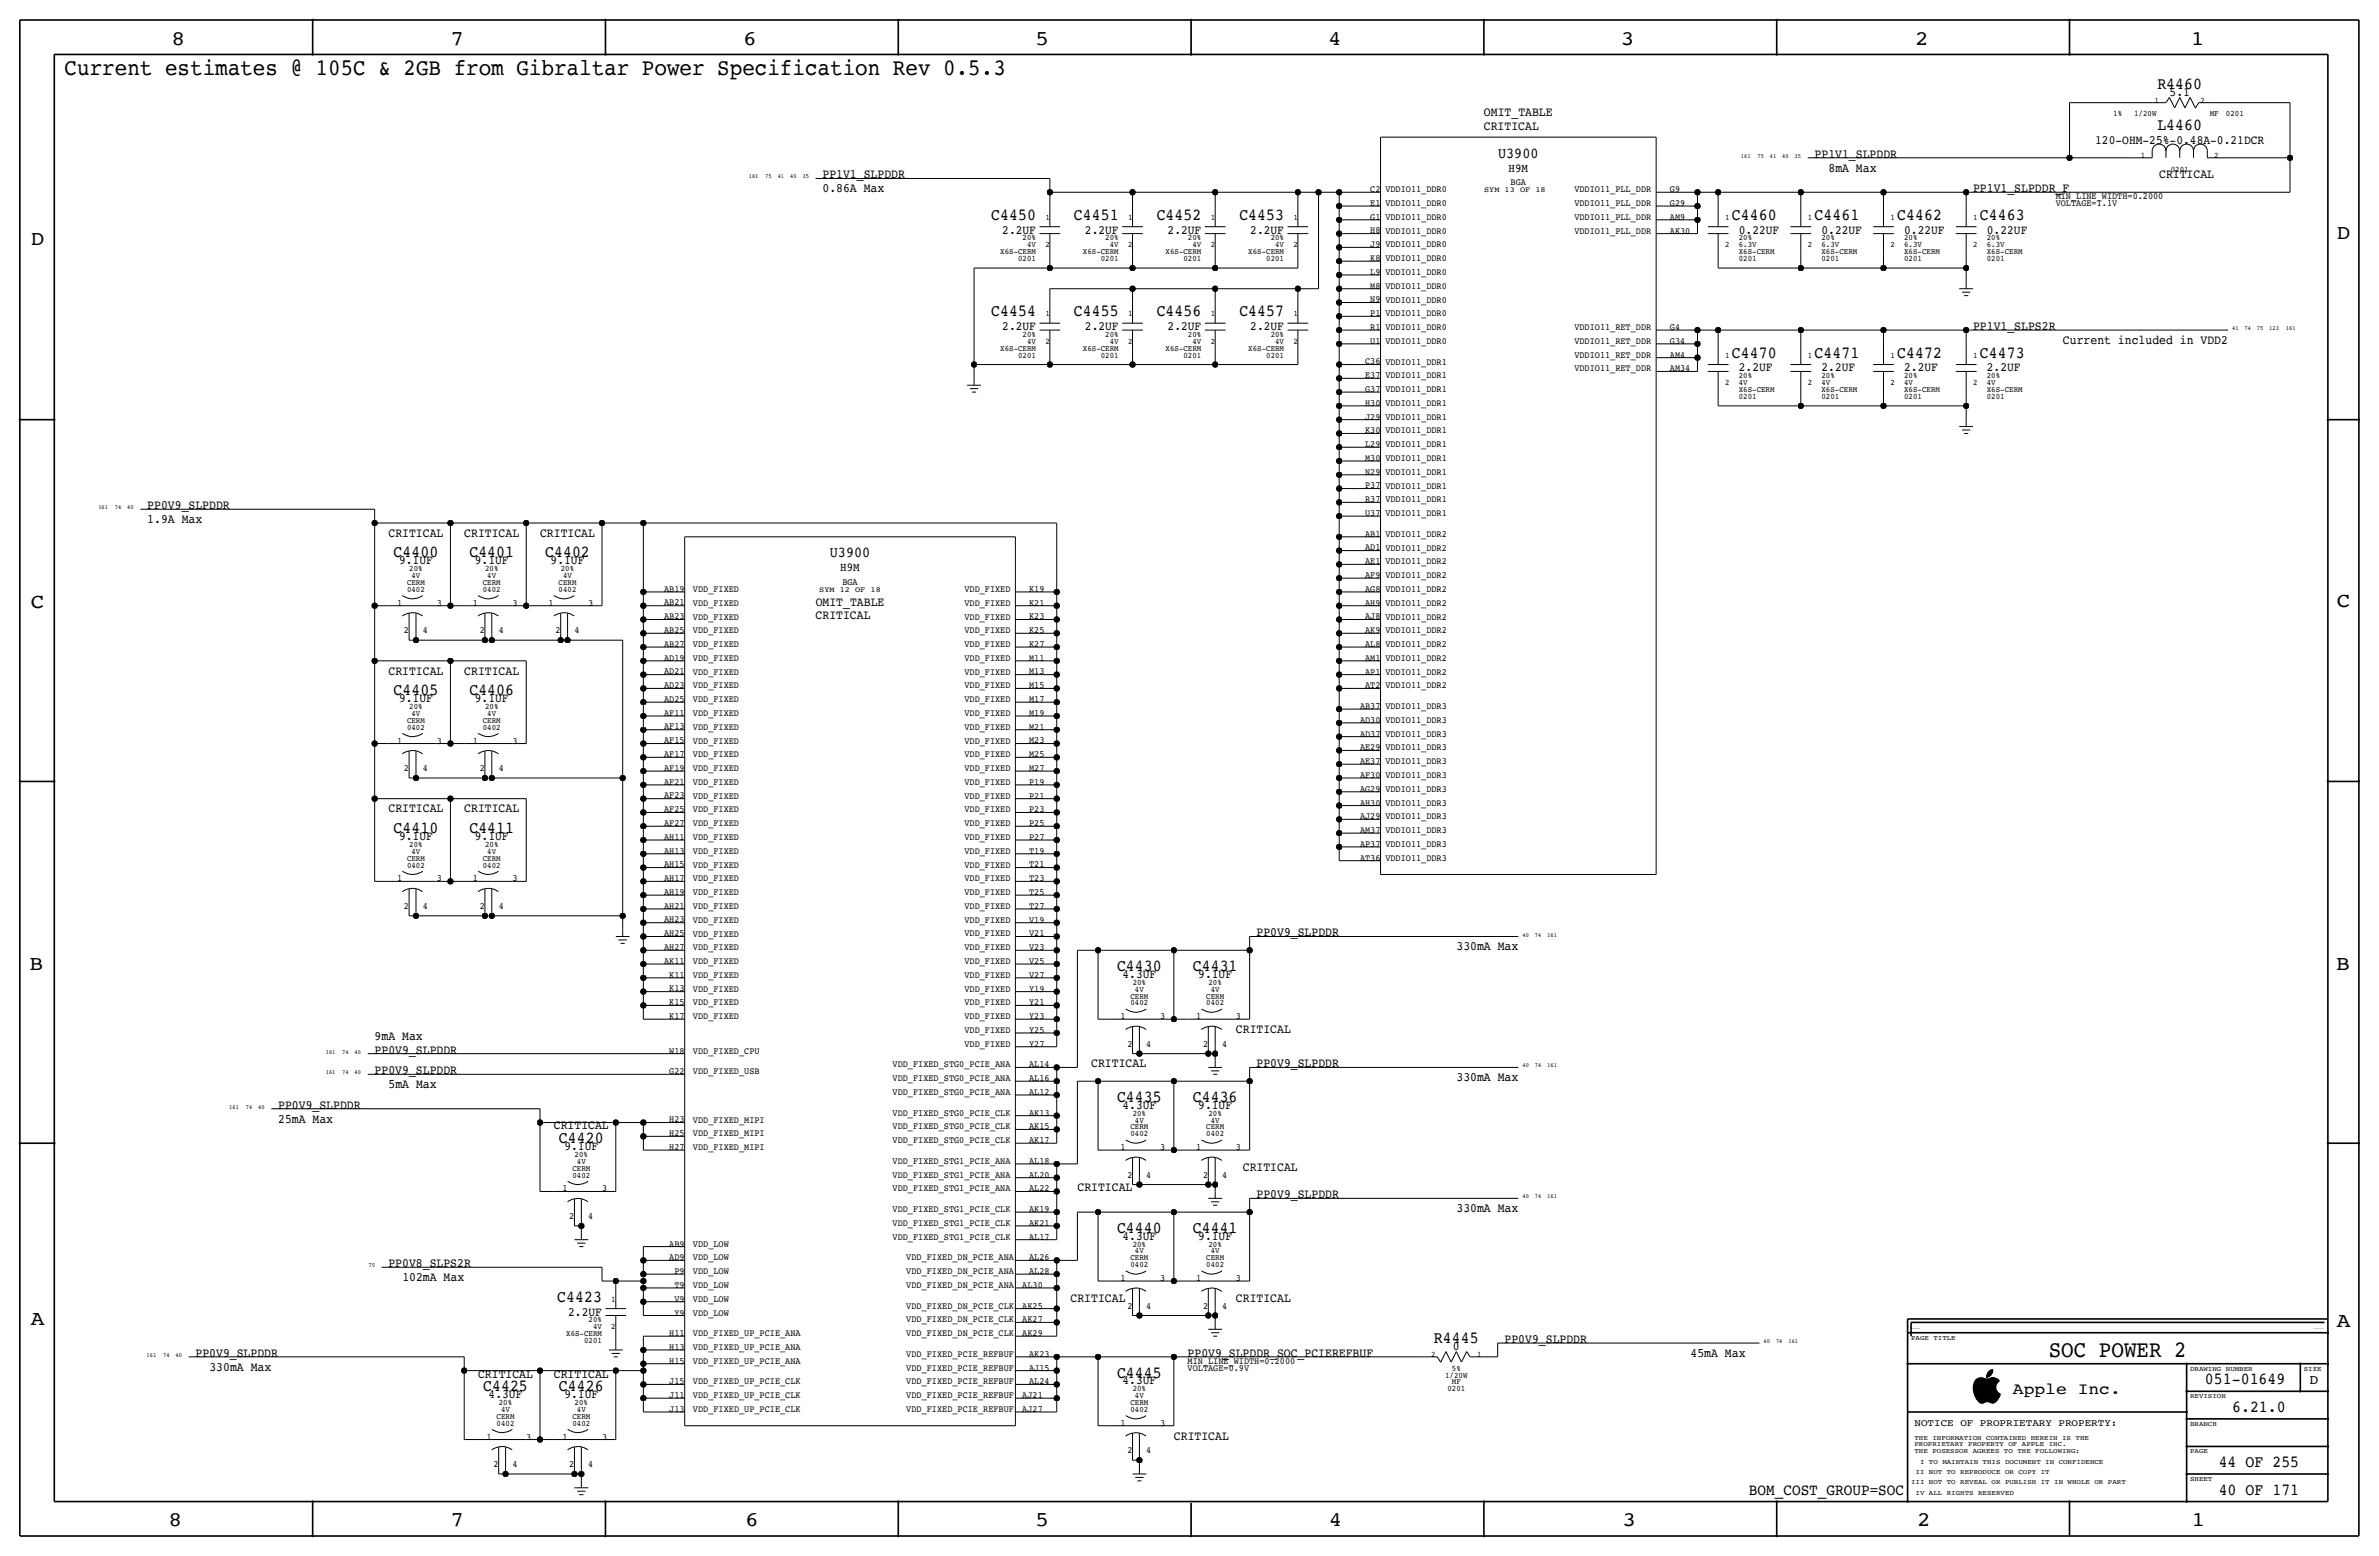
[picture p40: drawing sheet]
<svg xmlns="http://www.w3.org/2000/svg" width="877mm" height="574mm" viewBox="0 0 877 574" stroke-linecap="round" stroke-linejoin="round" font-family="sans-serif">
<defs><g id="words">
<g font-size="8.6">
<text x="23.8" y="27.7">Current estimates @ 105C &amp; 2GB from Gibraltar Power Specification Rev 0.5.3</text>
<text x="755.3" y="500.1">SOC POWER 2</text>
</g>
<g font-size="7.6">
<text x="63.2" y="16.5">8</text>
<text x="166.1" y="16.5">7</text>
<text x="274" y="16.5">6</text>
<text x="381.7" y="16.5">5</text>
<text x="489.7" y="16.5">4</text>
<text x="597.6" y="16.5">3</text>
<text x="706.1" y="16.5">2</text>
<text x="807.7" y="16.5">1</text>
<text x="861.5" y="88.1">D</text>
<text x="11.4" y="90.4">D</text>
<text x="11.4" y="224.3">C</text>
<text x="861.5" y="223.8">C</text>
<text x="10.8" y="357.6">B</text>
<text x="861.3" y="357.4">B</text>
<text x="11.3" y="488.4">A</text>
<text x="861.5" y="489.2">A</text>
<text x="62.2" y="562.6">8</text>
<text x="166" y="562.6">7</text>
<text x="274.8" y="562.6">6</text>
<text x="381.7" y="562.6">5</text>
<text x="489.9" y="562.6">4</text>
<text x="598.1" y="562.6">3</text>
<text x="706.8" y="562.6">2</text>
<text x="807.9" y="562.6">1</text>
</g>
<g font-size="6.2">
<text x="795.4" y="32.8">R4460</text>
<text x="795.4" y="48">L4460</text>
<text x="365.5" y="81">C4450</text>
<text x="395.9" y="81">C4451</text>
<text x="426.4" y="81">C4452</text>
<text x="456.9" y="81">C4453</text>
<text x="638.5" y="81">C4460</text>
<text x="669" y="81">C4461</text>
<text x="699.5" y="81">C4462</text>
<text x="729.9" y="81">C4463</text>
<text x="365.5" y="116.6">C4454</text>
<text x="395.9" y="116.6">C4455</text>
<text x="426.4" y="116.6">C4456</text>
<text x="456.9" y="116.6">C4457</text>
<text x="638.5" y="131.8">C4470</text>
<text x="669" y="131.8">C4471</text>
<text x="699.5" y="131.8">C4472</text>
<text x="729.9" y="131.8">C4473</text>
<text x="145.1" y="205.5">C4400</text>
<text x="173.1" y="205.5">C4401</text>
<text x="201" y="205.5">C4402</text>
<text x="145.1" y="256.3">C4405</text>
<text x="173.1" y="256.3">C4406</text>
<text x="145.1" y="307.1">C4410</text>
<text x="173.1" y="307.1">C4411</text>
<text x="411.8" y="357.9">C4430</text>
<text x="439.8" y="357.9">C4431</text>
<text x="411.8" y="406.1">C4435</text>
<text x="439.8" y="406.1">C4436</text>
<text x="206.1" y="421.4">C4420</text>
<text x="411.8" y="454.4">C4440</text>
<text x="439.8" y="454.4">C4441</text>
<text x="205.4" y="479.8">C4423</text>
<text x="528.7" y="495">R4445</text>
<text x="411.8" y="507.7">C4445</text>
<text x="178.1" y="512.8">C4425</text>
<text x="206.1" y="512.8">C4426</text>
<text x="812.9" y="510.3">051-01649</text>
<text x="822.9" y="520.4">6.21.0</text>
<text x="818" y="540.8">44 OF 255</text>
<text x="818" y="550.9">40 OF 171</text>
</g>
<text font-size="6" x="742.1" y="513.9">Apple Inc.</text>
<text font-size="5.9" x="644.8" y="550.9">BOM_COST_GROUP=SOC</text>
<g font-size="5.6">
<text x="552.3" y="58.2">U3900</text>
<text x="305.9" y="205.5">U3900</text>
</g>
<text font-size="5" x="851.5" y="510.3">D</text>
<g font-size="4.7">
<text x="799.9" y="35.3">5.1</text>
<text x="547.1" y="42.9">OMIT_TABLE</text>
<text x="547.1" y="48">CRITICAL</text>
<text x="772.4" y="53.1">120-OHM-25%-0.48A-0.21DCR</text>
<text x="669" y="58.2">PP1V1_SLPDDR</text>
<text x="303.2" y="65.8">PP1V1_SLPDDR</text>
<text x="674.1" y="63.2">8mA Max</text>
<text x="796" y="65.8">CRITICAL</text>
<text x="303.2" y="70.9">0.86A Max</text>
<text x="727.4" y="70.9">PP1V1_SLPDDR_F</text>
<text x="369.5" y="86.1">2.2UF</text>
<text x="400" y="86.1">2.2UF</text>
<text x="430.5" y="86.1">2.2UF</text>
<text x="460.9" y="86.1">2.2UF</text>
<text x="641" y="86.1">0.22UF</text>
<text x="671.5" y="86.1">0.22UF</text>
<text x="702" y="86.1">0.22UF</text>
<text x="732.5" y="86.1">0.22UF</text>
<text x="369.5" y="121.7">2.2UF</text>
<text x="400" y="121.7">2.2UF</text>
<text x="430.5" y="121.7">2.2UF</text>
<text x="460.9" y="121.7">2.2UF</text>
<text x="727.4" y="121.7">PP1V1_SLPS2R</text>
<text x="760.6" y="126.7">Current included in VDD2</text>
<text x="641" y="136.9">2.2UF</text>
<text x="671.5" y="136.9">2.2UF</text>
<text x="702" y="136.9">2.2UF</text>
<text x="732.5" y="136.9">2.2UF</text>
<text x="54.3" y="187.7">PP0V9_SLPDDR</text>
<text x="54.3" y="192.8">1.9A Max</text>
<text x="143.2" y="197.9">CRITICAL</text>
<text x="171.2" y="197.9">CRITICAL</text>
<text x="199.1" y="197.9">CRITICAL</text>
<text x="147.1" y="208">9.1UF</text>
<text x="175.1" y="208">9.1UF</text>
<text x="203" y="208">9.1UF</text>
<text x="300.7" y="223.3">OMIT_TABLE</text>
<text x="300.7" y="228.3">CRITICAL</text>
<text x="143.2" y="248.7">CRITICAL</text>
<text x="171.2" y="248.7">CRITICAL</text>
<text x="147.1" y="258.8">9.1UF</text>
<text x="175.1" y="258.8">9.1UF</text>
<text x="143.2" y="299.5">CRITICAL</text>
<text x="171.2" y="299.5">CRITICAL</text>
<text x="147.1" y="309.6">9.1UF</text>
<text x="175.1" y="309.6">9.1UF</text>
<text x="463.2" y="345.2">PP0V9_SLPDDR</text>
<text x="537" y="350.3">330mA Max</text>
<text x="413.8" y="360.4">4.3UF</text>
<text x="441.8" y="360.4">9.1UF</text>
<text x="138.1" y="383.3">9mA Max</text>
<text x="455.6" y="380.7">CRITICAL</text>
<text x="138.1" y="388.4">PP0V9_SLPDDR</text>
<text x="138.1" y="396">PP0V9_SLPDDR</text>
<text x="402.3" y="393.4">CRITICAL</text>
<text x="463.2" y="393.4">PP0V9_SLPDDR</text>
<text x="143.2" y="401.1">5mA Max</text>
<text x="537" y="398.5">330mA Max</text>
<text x="102.6" y="413.8">25mA Max</text>
<text x="102.6" y="408.7">PP0V9_SLPDDR</text>
<text x="413.8" y="408.7">4.3UF</text>
<text x="441.8" y="408.7">9.1UF</text>
<text x="204.2" y="416.3">CRITICAL</text>
<text x="208.1" y="423.9">9.1UF</text>
<text x="458.2" y="431.5">CRITICAL</text>
<text x="397.2" y="439.2">CRITICAL</text>
<text x="463.2" y="441.7">PP0V9_SLPDDR</text>
<text x="537" y="446.8">330mA Max</text>
<text x="413.8" y="456.9">4.3UF</text>
<text x="441.8" y="456.9">9.1UF</text>
<text x="143.2" y="467.1">PP0V8_SLPS2R</text>
<text x="148.3" y="472.2">102mA Max</text>
<text x="394.7" y="479.8">CRITICAL</text>
<text x="455.6" y="479.8">CRITICAL</text>
<text x="209.5" y="484.9">2.2UF</text>
<text x="535.7" y="497.6">0</text>
<text x="554.7" y="495">PP0V9_SLPDDR</text>
<text x="72.1" y="500.1">PP0V9_SLPDDR</text>
<text x="437.8" y="500.1">PP0V9_SLPDDR_SOC_PCIEREFBUF</text>
<text x="623.3" y="500.1">45mA Max</text>
<text x="77.2" y="505.2">330mA Max</text>
<text x="176.2" y="507.7">CRITICAL</text>
<text x="204.2" y="507.7">CRITICAL</text>
<text x="180.1" y="515.4">4.3UF</text>
<text x="208.1" y="515.4">9.1UF</text>
<text x="413.8" y="510.3">4.3UF</text>
<text x="432.8" y="530.6">CRITICAL</text>
</g>
<g font-size="4.5">
<text x="556.1" y="63.2">H9M</text>
<text x="309.8" y="210.6">H9M</text>
</g>
<text font-size="3.7" x="705.8" y="525.5">NOTICE OF PROPRIETARY PROPERTY:</text>
<g font-size="3.5">
<text x="505.2" y="70.8">C2</text>
<text x="510.7" y="70.9">VDDIO11_DDR0</text>
<text x="556.9" y="68.3">BGA</text>
<text x="580.4" y="70.9">VDDIO11_PLL_DDR</text>
<text x="615.6" y="70.9">G9</text>
<text x="505.2" y="75.9">E1</text>
<text x="510.7" y="75.9">VDDIO11_DDR0</text>
<text x="580.4" y="76">VDDIO11_PLL_DDR</text>
<text x="615.6" y="75.9">G29</text>
<text x="757.9" y="75.9">VOLTAGE=1.1V</text>
<text x="757.9" y="73.4">MIN_LINE_WIDTH=0.2000</text>
<text x="505.2" y="81">G1</text>
<text x="510.7" y="81">VDDIO11_DDR0</text>
<text x="580.4" y="81">VDDIO11_PLL_DDR</text>
<text x="615.6" y="81">AM9</text>
<text x="505.2" y="86">H8</text>
<text x="510.7" y="86.1">VDDIO11_DDR0</text>
<text x="580.4" y="86.1">VDDIO11_PLL_DDR</text>
<text x="615.6" y="86.1">AK30</text>
<text x="505.2" y="91.1">J9</text>
<text x="510.7" y="91.2">VDDIO11_DDR0</text>
<text x="505.2" y="101.3">L9</text>
<text x="505.2" y="96.2">K8</text>
<text x="510.7" y="96.3">VDDIO11_DDR0</text>
<text x="510.7" y="101.3">VDDIO11_DDR0</text>
<text x="505.2" y="106.4">M8</text>
<text x="510.7" y="106.4">VDDIO11_DDR0</text>
<text x="505.2" y="111.5">N9</text>
<text x="510.7" y="111.5">VDDIO11_DDR0</text>
<text x="505.2" y="116.5">P1</text>
<text x="510.7" y="116.6">VDDIO11_DDR0</text>
<text x="505.2" y="121.6">R1</text>
<text x="510.7" y="121.7">VDDIO11_DDR0</text>
<text x="580.4" y="121.7">VDDIO11_RET_DDR</text>
<text x="615.6" y="121.7">G4</text>
<text x="505.2" y="126.7">U1</text>
<text x="510.7" y="126.7">VDDIO11_DDR0</text>
<text x="580.4" y="131.8">VDDIO11_RET_DDR</text>
<text x="580.4" y="126.7">VDDIO11_RET_DDR</text>
<text x="615.6" y="131.8">AM4</text>
<text x="615.6" y="126.7">G34</text>
<text x="503.3" y="134.3">C36</text>
<text x="510.7" y="134.4">VDDIO11_DDR1</text>
<text x="580.4" y="136.9">VDDIO11_RET_DDR</text>
<text x="615.6" y="136.9">AM34</text>
<text x="503.3" y="139.4">E37</text>
<text x="510.7" y="139.4">VDDIO11_DDR1</text>
<text x="503.3" y="149.6">H30</text>
<text x="503.3" y="144.5">G37</text>
<text x="510.7" y="149.6">VDDIO11_DDR1</text>
<text x="510.7" y="144.5">VDDIO11_DDR1</text>
<text x="503.3" y="154.6">J29</text>
<text x="510.7" y="154.7">VDDIO11_DDR1</text>
<text x="503.3" y="159.7">K30</text>
<text x="510.7" y="159.8">VDDIO11_DDR1</text>
<text x="503.3" y="164.8">L29</text>
<text x="510.7" y="164.8">VDDIO11_DDR1</text>
<text x="503.3" y="169.9">M30</text>
<text x="510.7" y="169.9">VDDIO11_DDR1</text>
<text x="503.3" y="175">N29</text>
<text x="510.7" y="175">VDDIO11_DDR1</text>
<text x="503.3" y="185.1">R37</text>
<text x="503.3" y="180">P37</text>
<text x="510.7" y="180.1">VDDIO11_DDR1</text>
<text x="510.7" y="185.2">VDDIO11_DDR1</text>
<text x="503.3" y="190.2">U37</text>
<text x="510.7" y="190.2">VDDIO11_DDR1</text>
<text x="503.3" y="197.8">AB1</text>
<text x="510.7" y="197.9">VDDIO11_DDR2</text>
<text x="503.3" y="202.9">AD1</text>
<text x="510.7" y="202.9">VDDIO11_DDR2</text>
<text x="503.3" y="208">AE1</text>
<text x="510.7" y="208">VDDIO11_DDR2</text>
<text x="310.5" y="215.6">BGA</text>
<text x="503.3" y="213.1">AF9</text>
<text x="510.7" y="213.1">VDDIO11_DDR2</text>
<text x="244.9" y="218.1">AB19</text>
<text x="255.5" y="218.2">VDD_FIXED</text>
<text x="355.5" y="218.2">VDD_FIXED</text>
<text x="379.4" y="218.1">K19</text>
<text x="503.3" y="218.2">AG8</text>
<text x="510.7" y="218.2">VDDIO11_DDR2</text>
<text x="146.4" y="223.3">1</text>
<text x="161" y="223.3">3</text>
<text x="174.3" y="223.3">1</text>
<text x="188.9" y="223.3">3</text>
<text x="202.3" y="223.3">1</text>
<text x="216.9" y="223.3">3</text>
<text x="244.9" y="223.1">AB21</text>
<text x="255.5" y="223.3">VDD_FIXED</text>
<text x="355.5" y="223.3">VDD_FIXED</text>
<text x="379.4" y="223.2">K21</text>
<text x="503.3" y="223.2">AH9</text>
<text x="510.7" y="223.3">VDDIO11_DDR2</text>
<text x="148.9" y="233.4">2</text>
<text x="155.9" y="233.4">4</text>
<text x="176.9" y="233.4">2</text>
<text x="183.8" y="233.4">4</text>
<text x="204.8" y="233.4">2</text>
<text x="211.8" y="233.4">4</text>
<text x="244.9" y="233.3">AB25</text>
<text x="244.9" y="228.2">AB23</text>
<text x="255.5" y="233.4">VDD_FIXED</text>
<text x="255.5" y="228.3">VDD_FIXED</text>
<text x="355.5" y="228.3">VDD_FIXED</text>
<text x="355.5" y="233.4">VDD_FIXED</text>
<text x="379.4" y="233.4">K25</text>
<text x="379.4" y="228.3">K23</text>
<text x="503.3" y="233.4">AK9</text>
<text x="503.3" y="228.3">AJ8</text>
<text x="510.7" y="233.4">VDDIO11_DDR2</text>
<text x="510.7" y="228.3">VDDIO11_DDR2</text>
<text x="244.9" y="238.4">AB27</text>
<text x="255.5" y="238.5">VDD_FIXED</text>
<text x="355.5" y="238.5">VDD_FIXED</text>
<text x="379.4" y="238.4">K27</text>
<text x="503.3" y="238.5">AL8</text>
<text x="510.7" y="238.5">VDDIO11_DDR2</text>
<text x="244.9" y="243.5">AD19</text>
<text x="255.5" y="243.6">VDD_FIXED</text>
<text x="355.5" y="243.6">VDD_FIXED</text>
<text x="379.4" y="243.5">M11</text>
<text x="503.3" y="243.6">AM1</text>
<text x="510.7" y="243.6">VDDIO11_DDR2</text>
<text x="244.9" y="248.6">AD21</text>
<text x="255.5" y="248.7">VDD_FIXED</text>
<text x="355.5" y="248.7">VDD_FIXED</text>
<text x="379.4" y="248.6">M13</text>
<text x="503.3" y="248.6">AP1</text>
<text x="510.7" y="248.7">VDDIO11_DDR2</text>
<text x="244.9" y="253.6">AD23</text>
<text x="255.5" y="253.7">VDD_FIXED</text>
<text x="355.5" y="253.7">VDD_FIXED</text>
<text x="379.4" y="253.7">M15</text>
<text x="503.3" y="253.7">AT2</text>
<text x="510.7" y="253.7">VDDIO11_DDR2</text>
<text x="244.9" y="263.8">AF11</text>
<text x="244.9" y="258.7">AD25</text>
<text x="255.5" y="263.9">VDD_FIXED</text>
<text x="255.5" y="258.8">VDD_FIXED</text>
<text x="355.5" y="258.8">VDD_FIXED</text>
<text x="355.5" y="263.9">VDD_FIXED</text>
<text x="379.4" y="263.8">M19</text>
<text x="379.4" y="258.8">M17</text>
<text x="501.4" y="261.3">AB37</text>
<text x="510.7" y="261.4">VDDIO11_DDR3</text>
<text x="244.9" y="268.9">AF13</text>
<text x="255.5" y="269">VDD_FIXED</text>
<text x="355.5" y="269">VDD_FIXED</text>
<text x="379.4" y="268.9">M21</text>
<text x="501.4" y="266.4">AD30</text>
<text x="510.7" y="266.5">VDDIO11_DDR3</text>
<text x="146.4" y="274.1">1</text>
<text x="161" y="274.1">3</text>
<text x="174.3" y="274.1">1</text>
<text x="188.9" y="274.1">3</text>
<text x="244.9" y="274">AF15</text>
<text x="255.5" y="274.1">VDD_FIXED</text>
<text x="355.5" y="274.1">VDD_FIXED</text>
<text x="379.4" y="274">M23</text>
<text x="501.4" y="271.5">AD37</text>
<text x="510.7" y="271.5">VDDIO11_DDR3</text>
<text x="244.9" y="279">AF17</text>
<text x="255.5" y="279.2">VDD_FIXED</text>
<text x="355.5" y="279.1">VDD_FIXED</text>
<text x="379.4" y="279.1">M25</text>
<text x="501.4" y="281.7">AE37</text>
<text x="501.4" y="276.6">AE29</text>
<text x="510.7" y="276.6">VDDIO11_DDR3</text>
<text x="510.7" y="281.7">VDDIO11_DDR3</text>
<text x="148.9" y="284.2">2</text>
<text x="155.9" y="284.2">4</text>
<text x="176.9" y="284.2">2</text>
<text x="183.8" y="284.2">4</text>
<text x="244.9" y="284.1">AF19</text>
<text x="255.5" y="284.2">VDD_FIXED</text>
<text x="355.5" y="284.2">VDD_FIXED</text>
<text x="379.4" y="284.2">M27</text>
<text x="501.4" y="286.7">AF30</text>
<text x="510.7" y="286.8">VDDIO11_DDR3</text>
<text x="244.9" y="289.2">AF21</text>
<text x="255.5" y="289.3">VDD_FIXED</text>
<text x="355.5" y="289.3">VDD_FIXED</text>
<text x="379.4" y="289.2">P19</text>
<text x="501.4" y="291.8">AG29</text>
<text x="510.7" y="291.9">VDDIO11_DDR3</text>
<text x="244.9" y="299.4">AF25</text>
<text x="244.9" y="294.3">AF23</text>
<text x="255.5" y="299.5">VDD_FIXED</text>
<text x="255.5" y="294.4">VDD_FIXED</text>
<text x="355.5" y="299.5">VDD_FIXED</text>
<text x="355.5" y="294.4">VDD_FIXED</text>
<text x="379.4" y="299.4">P23</text>
<text x="379.4" y="294.3">P21</text>
<text x="501.4" y="296.9">AH30</text>
<text x="510.7" y="296.9">VDDIO11_DDR3</text>
<text x="244.9" y="304.5">AF27</text>
<text x="255.5" y="304.6">VDD_FIXED</text>
<text x="355.5" y="304.5">VDD_FIXED</text>
<text x="379.4" y="304.5">P25</text>
<text x="501.4" y="302">AJ29</text>
<text x="510.7" y="302">VDDIO11_DDR3</text>
<text x="244.9" y="309.5">AH11</text>
<text x="255.5" y="309.6">VDD_FIXED</text>
<text x="355.5" y="309.6">VDD_FIXED</text>
<text x="379.4" y="309.6">P27</text>
<text x="501.4" y="307.1">AM37</text>
<text x="510.7" y="307.1">VDDIO11_DDR3</text>
<text x="244.9" y="314.6">AH13</text>
<text x="255.5" y="314.7">VDD_FIXED</text>
<text x="355.5" y="314.7">VDD_FIXED</text>
<text x="379.4" y="314.7">T19</text>
<text x="501.4" y="317.2">AT36</text>
<text x="501.4" y="312.2">AP37</text>
<text x="510.7" y="312.2">VDDIO11_DDR3</text>
<text x="510.7" y="317.3">VDDIO11_DDR3</text>
<text x="244.9" y="319.7">AH15</text>
<text x="255.5" y="319.8">VDD_FIXED</text>
<text x="355.5" y="319.8">VDD_FIXED</text>
<text x="379.4" y="319.7">T21</text>
<text x="146.4" y="324.9">1</text>
<text x="161" y="324.9">3</text>
<text x="174.3" y="324.9">1</text>
<text x="188.9" y="324.9">3</text>
<text x="244.9" y="329.9">AH19</text>
<text x="244.9" y="324.8">AH17</text>
<text x="255.5" y="330">VDD_FIXED</text>
<text x="255.5" y="324.9">VDD_FIXED</text>
<text x="355.5" y="329.9">VDD_FIXED</text>
<text x="355.5" y="324.9">VDD_FIXED</text>
<text x="379.4" y="329.9">T25</text>
<text x="379.4" y="324.8">T23</text>
<text x="148.9" y="335">2</text>
<text x="155.9" y="335">4</text>
<text x="176.9" y="335">2</text>
<text x="183.8" y="335">4</text>
<text x="244.9" y="334.9">AH21</text>
<text x="255.5" y="335">VDD_FIXED</text>
<text x="355.5" y="335">VDD_FIXED</text>
<text x="379.4" y="335">T27</text>
<text x="244.9" y="340">AH23</text>
<text x="255.5" y="340.1">VDD_FIXED</text>
<text x="355.5" y="340.1">VDD_FIXED</text>
<text x="379.4" y="340.1">V19</text>
<text x="244.9" y="345.1">AH25</text>
<text x="255.5" y="345.2">VDD_FIXED</text>
<text x="355.5" y="345.2">VDD_FIXED</text>
<text x="379.4" y="345.1">V21</text>
<text x="244.9" y="350.2">AH27</text>
<text x="255.5" y="350.3">VDD_FIXED</text>
<text x="355.5" y="350.3">VDD_FIXED</text>
<text x="379.4" y="350.2">V23</text>
<text x="244.9" y="355.3">AK11</text>
<text x="255.5" y="355.3">VDD_FIXED</text>
<text x="355.5" y="355.4">VDD_FIXED</text>
<text x="379.4" y="355.3">V25</text>
<text x="246.8" y="365.4">K13</text>
<text x="246.8" y="360.3">K11</text>
<text x="255.5" y="360.4">VDD_FIXED</text>
<text x="255.5" y="365.5">VDD_FIXED</text>
<text x="355.5" y="360.4">VDD_FIXED</text>
<text x="355.5" y="365.5">VDD_FIXED</text>
<text x="379.4" y="365.5">Y19</text>
<text x="379.4" y="360.4">V27</text>
<text x="246.8" y="370.5">K15</text>
<text x="255.5" y="370.6">VDD_FIXED</text>
<text x="355.5" y="370.6">VDD_FIXED</text>
<text x="379.4" y="370.6">Y21</text>
<text x="246.8" y="375.6">K17</text>
<text x="255.5" y="375.7">VDD_FIXED</text>
<text x="355.5" y="375.7">VDD_FIXED</text>
<text x="379.4" y="375.6">Y23</text>
<text x="413.1" y="375.7">1</text>
<text x="427.7" y="375.7">3</text>
<text x="441" y="375.7">1</text>
<text x="455.6" y="375.7">3</text>
<text x="355.5" y="380.8">VDD_FIXED</text>
<text x="379.4" y="380.7">Y25</text>
<text x="246.8" y="388.3">W18</text>
<text x="255.5" y="388.4">VDD_FIXED_CPU</text>
<text x="355.5" y="385.8">VDD_FIXED</text>
<text x="379.4" y="385.8">Y27</text>
<text x="415.6" y="385.8">2</text>
<text x="422.6" y="385.8">4</text>
<text x="443.6" y="385.8">2</text>
<text x="450.5" y="385.8">4</text>
<text x="246.8" y="396">G22</text>
<text x="255.5" y="396">VDD_FIXED_USB</text>
<text x="329.1" y="393.5">VDD_FIXED_STG0_PCIE_ANA</text>
<text x="379.4" y="393.4">AL14</text>
<text x="329.1" y="398.5">VDD_FIXED_STG0_PCIE_ANA</text>
<text x="379.4" y="398.5">AL16</text>
<text x="329.1" y="403.6">VDD_FIXED_STG0_PCIE_ANA</text>
<text x="379.4" y="403.6">AL12</text>
<text x="246.8" y="413.7">H23</text>
<text x="255.5" y="413.8">VDD_FIXED_MIPI</text>
<text x="329.1" y="411.2">VDD_FIXED_STG0_PCIE_CLK</text>
<text x="379.4" y="411.2">AK13</text>
<text x="246.8" y="418.8">H25</text>
<text x="255.5" y="418.9">VDD_FIXED_MIPI</text>
<text x="329.1" y="416.3">VDD_FIXED_STG0_PCIE_CLK</text>
<text x="379.4" y="416.3">AK15</text>
<text x="246.8" y="423.9">H27</text>
<text x="255.5" y="423.9">VDD_FIXED_MIPI</text>
<text x="329.1" y="421.4">VDD_FIXED_STG0_PCIE_CLK</text>
<text x="379.4" y="421.4">AK17</text>
<text x="413.1" y="423.9">1</text>
<text x="427.7" y="423.9">3</text>
<text x="441" y="423.9">1</text>
<text x="455.6" y="423.9">3</text>
<text x="329.1" y="429">VDD_FIXED_STG1_PCIE_ANA</text>
<text x="379.4" y="429">AL18</text>
<text x="329.1" y="434.1">VDD_FIXED_STG1_PCIE_ANA</text>
<text x="379.4" y="434.1">AL20</text>
<text x="415.6" y="434.1">2</text>
<text x="422.6" y="434.1">4</text>
<text x="443.6" y="434.1">2</text>
<text x="450.5" y="434.1">4</text>
<text x="207.4" y="439.2">1</text>
<text x="221.9" y="439.2">3</text>
<text x="329.1" y="439.2">VDD_FIXED_STG1_PCIE_ANA</text>
<text x="379.4" y="439.2">AL22</text>
<text x="209.9" y="449.3">2</text>
<text x="216.9" y="449.3">4</text>
<text x="329.1" y="446.8">VDD_FIXED_STG1_PCIE_CLK</text>
<text x="379.4" y="446.8">AK19</text>
<text x="329.1" y="451.9">VDD_FIXED_STG1_PCIE_CLK</text>
<text x="379.4" y="451.9">AK21</text>
<text x="246.8" y="459.5">AB9</text>
<text x="255.5" y="459.5">VDD_LOW</text>
<text x="329.1" y="457">VDD_FIXED_STG1_PCIE_CLK</text>
<text x="379.4" y="456.9">AL17</text>
<text x="246.8" y="464.6">AD9</text>
<text x="255.5" y="464.6">VDD_LOW</text>
<text x="334.1" y="464.6">VDD_FIXED_DN_PCIE_ANA</text>
<text x="379.4" y="464.5">AL26</text>
<text x="248.6" y="469.6">P9</text>
<text x="255.5" y="469.7">VDD_LOW</text>
<text x="334.1" y="469.7">VDD_FIXED_DN_PCIE_ANA</text>
<text x="379.4" y="469.6">AL28</text>
<text x="413.1" y="472.2">1</text>
<text x="427.7" y="472.2">3</text>
<text x="441" y="472.2">1</text>
<text x="455.6" y="472.2">3</text>
<text x="248.6" y="479.8">V9</text>
<text x="248.6" y="474.7">T9</text>
<text x="255.5" y="479.8">VDD_LOW</text>
<text x="255.5" y="474.7">VDD_LOW</text>
<text x="334.1" y="474.7">VDD_FIXED_DN_PCIE_ANA</text>
<text x="376.9" y="474.7">AL30</text>
<text x="248.6" y="484.9">Y9</text>
<text x="255.5" y="484.9">VDD_LOW</text>
<text x="334.1" y="482.4">VDD_FIXED_DN_PCIE_CLK</text>
<text x="376.9" y="482.3">AK25</text>
<text x="415.6" y="482.3">2</text>
<text x="422.6" y="482.3">4</text>
<text x="443.6" y="482.3">2</text>
<text x="450.5" y="482.3">4</text>
<text x="334.1" y="487.4">VDD_FIXED_DN_PCIE_CLK</text>
<text x="376.9" y="487.4">AK27</text>
<text x="246.8" y="497.6">H13</text>
<text x="246.8" y="492.5">H11</text>
<text x="255.5" y="492.5">VDD_FIXED_UP_PCIE_ANA</text>
<text x="255.5" y="497.6">VDD_FIXED_UP_PCIE_ANA</text>
<text x="334.1" y="492.5">VDD_FIXED_DN_PCIE_CLK</text>
<text x="376.9" y="492.5">AK29</text>
<text x="246.8" y="502.7">H15</text>
<text x="255.5" y="502.7">VDD_FIXED_UP_PCIE_ANA</text>
<text x="334.1" y="500.1">VDD_FIXED_PCIE_REFBUF</text>
<text x="379.4" y="500.1">AK23</text>
<text x="437.8" y="502.7">MIN_LINE_WIDTH=0.2000</text>
<text x="334.1" y="505.2">VDD_FIXED_PCIE_REFBUF</text>
<text x="379.4" y="505.2">AJ15</text>
<text x="437.8" y="505.2">VOLTAGE=0.9V</text>
<text x="246.8" y="515.4">J11</text>
<text x="246.8" y="510.3">J15</text>
<text x="255.5" y="515.4">VDD_FIXED_UP_PCIE_CLK</text>
<text x="255.5" y="510.3">VDD_FIXED_UP_PCIE_CLK</text>
<text x="334.1" y="510.3">VDD_FIXED_PCIE_REFBUF</text>
<text x="334.1" y="515.4">VDD_FIXED_PCIE_REFBUF</text>
<text x="376.9" y="515.3">AJ21</text>
<text x="379.4" y="510.3">AL24</text>
<text x="246.8" y="520.4">J13</text>
<text x="255.5" y="520.5">VDD_FIXED_UP_PCIE_CLK</text>
<text x="334.1" y="520.5">VDD_FIXED_PCIE_REFBUF</text>
<text x="376.9" y="520.4">AJ27</text>
<text x="413.1" y="525.5">1</text>
<text x="427.7" y="525.5">3</text>
<text x="179.4" y="530.6">1</text>
<text x="194" y="530.6">3</text>
<text x="207.4" y="530.6">1</text>
<text x="221.9" y="530.6">3</text>
<text x="415.6" y="535.7">2</text>
<text x="422.6" y="535.7">4</text>
<text x="182" y="540.8">2</text>
<text x="188.9" y="540.8">4</text>
<text x="209.9" y="540.8">2</text>
<text x="216.9" y="540.8">4</text>
</g>
<g font-size="3.1">
<text x="794.3" y="37.8">1</text>
<text x="811.2" y="37.8">2</text>
<text x="779.1" y="42.9">1%</text>
<text x="786.8" y="42.9">1/20W</text>
<text x="814.7" y="42.9">MF</text>
<text x="820.6" y="42.9">0201</text>
<text x="789.3" y="58.2">1</text>
<text x="816.3" y="58.2">2</text>
<text x="800.3" y="63.2">0201</text>
<text x="385.4" y="81">1</text>
<text x="415.9" y="81">1</text>
<text x="446.4" y="81">1</text>
<text x="476.8" y="81">1</text>
<text x="636" y="81">1</text>
<text x="666.4" y="81">1</text>
<text x="696.9" y="81">1</text>
<text x="727.4" y="81">1</text>
<text x="377" y="88.6">20%</text>
<text x="407.5" y="88.6">20%</text>
<text x="438" y="88.6">20%</text>
<text x="468.5" y="88.6">20%</text>
<text x="641" y="88.6">20%</text>
<text x="671.5" y="88.6">20%</text>
<text x="702" y="88.6">20%</text>
<text x="732.5" y="88.6">20%</text>
<text x="368.8" y="93.7">X6S-CERM</text>
<text x="378.7" y="91.2">4V</text>
<text x="385.4" y="91.2">2</text>
<text x="399.2" y="93.7">X6S-CERM</text>
<text x="409.1" y="91.2">4V</text>
<text x="415.9" y="91.2">2</text>
<text x="429.7" y="93.7">X6S-CERM</text>
<text x="439.6" y="91.2">4V</text>
<text x="446.4" y="91.2">2</text>
<text x="460.2" y="93.7">X6S-CERM</text>
<text x="470.1" y="91.2">4V</text>
<text x="476.8" y="91.2">2</text>
<text x="636" y="91.2">2</text>
<text x="641" y="91.2">6.3V</text>
<text x="641" y="93.7">X6S-CERM</text>
<text x="666.4" y="91.2">2</text>
<text x="671.5" y="93.7">X6S-CERM</text>
<text x="671.5" y="91.2">6.3V</text>
<text x="696.9" y="91.2">2</text>
<text x="702" y="93.7">X6S-CERM</text>
<text x="702" y="91.2">6.3V</text>
<text x="727.4" y="91.2">2</text>
<text x="732.5" y="91.2">6.3V</text>
<text x="732.5" y="93.7">X6S-CERM</text>
<text x="375.4" y="96.3">0201</text>
<text x="405.8" y="96.3">0201</text>
<text x="436.3" y="96.3">0201</text>
<text x="466.8" y="96.3">0201</text>
<text x="641" y="96.3">0201</text>
<text x="671.5" y="96.3">0201</text>
<text x="702" y="96.3">0201</text>
<text x="732.5" y="96.3">0201</text>
<text x="385.4" y="116.6">1</text>
<text x="415.9" y="116.6">1</text>
<text x="446.4" y="116.6">1</text>
<text x="476.8" y="116.6">1</text>
<text x="377" y="124.2">20%</text>
<text x="407.5" y="124.2">20%</text>
<text x="438" y="124.2">20%</text>
<text x="468.5" y="124.2">20%</text>
<text x="368.8" y="129.3">X6S-CERM</text>
<text x="375.4" y="131.8">0201</text>
<text x="378.7" y="126.7">4V</text>
<text x="385.4" y="126.7">2</text>
<text x="399.2" y="129.3">X6S-CERM</text>
<text x="405.8" y="131.8">0201</text>
<text x="409.1" y="126.7">4V</text>
<text x="415.9" y="126.7">2</text>
<text x="429.7" y="129.3">X6S-CERM</text>
<text x="436.3" y="131.8">0201</text>
<text x="439.6" y="126.7">4V</text>
<text x="446.4" y="126.7">2</text>
<text x="460.2" y="129.3">X6S-CERM</text>
<text x="466.8" y="131.8">0201</text>
<text x="470.1" y="126.7">4V</text>
<text x="476.8" y="126.7">2</text>
<text x="636" y="131.8">1</text>
<text x="666.4" y="131.8">1</text>
<text x="696.9" y="131.8">1</text>
<text x="727.4" y="131.8">1</text>
<text x="636" y="142">2</text>
<text x="641" y="142">4V</text>
<text x="641" y="139.4">20%</text>
<text x="666.4" y="142">2</text>
<text x="671.5" y="139.4">20%</text>
<text x="671.5" y="142">4V</text>
<text x="696.9" y="142">2</text>
<text x="702" y="139.4">20%</text>
<text x="702" y="142">4V</text>
<text x="727.4" y="142">2</text>
<text x="732.5" y="139.4">20%</text>
<text x="732.5" y="142">4V</text>
<text x="641" y="144.5">X6S-CERM</text>
<text x="641" y="147.1">0201</text>
<text x="671.5" y="147.1">0201</text>
<text x="671.5" y="144.5">X6S-CERM</text>
<text x="702" y="147.1">0201</text>
<text x="702" y="144.5">X6S-CERM</text>
<text x="732.5" y="147.1">0201</text>
<text x="732.5" y="144.5">X6S-CERM</text>
<text x="150.1" y="215.6">CERM</text>
<text x="150.9" y="210.6">20%</text>
<text x="151.7" y="213.1">4V</text>
<text x="178" y="215.6">CERM</text>
<text x="178.8" y="210.6">20%</text>
<text x="179.7" y="213.1">4V</text>
<text x="205.9" y="215.6">CERM</text>
<text x="206.8" y="210.6">20%</text>
<text x="207.6" y="213.1">4V</text>
<text x="150.1" y="218.2">0402</text>
<text x="178" y="218.2">0402</text>
<text x="205.9" y="218.2">0402</text>
<text x="150.9" y="261.4">20%</text>
<text x="151.7" y="263.9">4V</text>
<text x="178.8" y="261.4">20%</text>
<text x="179.7" y="263.9">4V</text>
<text x="150.1" y="266.4">CERM</text>
<text x="150.1" y="269">0402</text>
<text x="178" y="266.4">CERM</text>
<text x="178" y="269">0402</text>
<text x="150.1" y="317.2">CERM</text>
<text x="150.9" y="312.2">20%</text>
<text x="151.7" y="314.7">4V</text>
<text x="178" y="317.2">CERM</text>
<text x="178.8" y="312.2">20%</text>
<text x="179.7" y="314.7">4V</text>
<text x="150.1" y="319.8">0402</text>
<text x="178" y="319.8">0402</text>
<text x="417.6" y="363">20%</text>
<text x="418.4" y="365.5">4V</text>
<text x="445.5" y="363">20%</text>
<text x="446.4" y="365.5">4V</text>
<text x="416.8" y="370.6">0402</text>
<text x="416.8" y="368">CERM</text>
<text x="444.7" y="368">CERM</text>
<text x="444.7" y="370.6">0402</text>
<text x="417.6" y="411.2">20%</text>
<text x="418.4" y="413.8">4V</text>
<text x="445.5" y="411.2">20%</text>
<text x="446.4" y="413.8">4V</text>
<text x="416.8" y="416.3">CERM</text>
<text x="416.8" y="418.8">0402</text>
<text x="444.7" y="416.3">CERM</text>
<text x="444.7" y="418.8">0402</text>
<text x="211" y="431.5">CERM</text>
<text x="211.9" y="426.5">20%</text>
<text x="212.7" y="429">4V</text>
<text x="211" y="434.1">0402</text>
<text x="417.6" y="459.5">20%</text>
<text x="445.5" y="459.5">20%</text>
<text x="416.8" y="467.1">0402</text>
<text x="416.8" y="464.6">CERM</text>
<text x="418.4" y="462">4V</text>
<text x="444.7" y="464.6">CERM</text>
<text x="444.7" y="467.1">0402</text>
<text x="446.4" y="462">4V</text>
<text x="225.4" y="479.8">1</text>
<text x="217" y="487.4">20%</text>
<text x="218.6" y="490">4V</text>
<text x="225.4" y="490">2</text>
<text x="208.7" y="492.5">X6S-CERM</text>
<text x="215.3" y="495">0201</text>
<text x="527.6" y="500.1">2</text>
<text x="544.5" y="500.1">1</text>
<text x="532.8" y="507.7">1/20W</text>
<text x="535.3" y="505.2">5%</text>
<text x="417.6" y="512.8">20%</text>
<text x="418.4" y="515.4">4V</text>
<text x="533.6" y="512.8">0201</text>
<text x="535.3" y="510.3">MF</text>
<text x="183.9" y="517.9">20%</text>
<text x="184.7" y="520.4">4V</text>
<text x="211.9" y="517.9">20%</text>
<text x="212.7" y="520.4">4V</text>
<text x="416.8" y="520.4">0402</text>
<text x="416.8" y="517.9">CERM</text>
<text x="183.1" y="525.5">0402</text>
<text x="183.1" y="523">CERM</text>
<text x="211" y="523">CERM</text>
<text x="211" y="525.5">0402</text>
</g>
<g font-size="2.9">
<text x="547.1" y="70.9">SYM 13 OF 18</text>
<text x="302" y="218.2">SYM 12 OF 18</text>
</g>
<g font-size="2.5">
<text x="704.5" y="493.8">PAGE TITLE</text>
<text x="807.4" y="505.2">DRAWING NUMBER</text>
<text x="849.3" y="505.2">SIZE</text>
<text x="807.4" y="515.4">REVISION</text>
<text x="807.4" y="525.5">BRANCH</text>
<text x="705.8" y="533.1">PROPRIETARY PROPERTY OF APPLE INC.</text>
<text x="705.8" y="530.6">THE INFORMATION CONTAINED HEREIN IS THE</text>
<text x="705.8" y="535.7">THE POSESSOR AGREES TO THE FOLLOWING:</text>
<text x="707.8" y="539.5">I TO MAINTAIN THIS DOCUMENT IN CONFIDENCE</text>
<text x="807.4" y="535.7">PAGE</text>
<text x="706.2" y="543.3">II NOT TO REPRODUCE OR COPY IT</text>
<text x="807.4" y="545.8">SHEET</text>
<text x="704.5" y="547.1">III NOT TO REVEAL OR PUBLISH IT IN WHOLE OR PART</text>
<text x="706.2" y="550.9">IV ALL RIGHTS RESERVED</text>
</g>
<g font-size="2.3">
<text x="641.8" y="58.2">161</text>
<text x="647.9" y="58.2">75</text>
<text x="652.5" y="58.2">41</text>
<text x="657" y="58.2">40</text>
<text x="661.6" y="58.2">35</text>
<text x="276" y="65.8">161</text>
<text x="282.1" y="65.8">75</text>
<text x="286.7" y="65.8">41</text>
<text x="291.3" y="65.8">40</text>
<text x="295.9" y="65.8">35</text>
<text x="822.9" y="121.7">41</text>
<text x="827.5" y="121.7">74</text>
<text x="832" y="121.7">75</text>
<text x="836.6" y="121.7">123</text>
<text x="842.7" y="121.7">161</text>
<text x="36.3" y="187.7">161</text>
<text x="42.4" y="187.7">74</text>
<text x="46.9" y="187.7">40</text>
<text x="561.3" y="345.2">40</text>
<text x="565.9" y="345.2">74</text>
<text x="570.4" y="345.2">161</text>
<text x="120.1" y="388.4">161</text>
<text x="126.2" y="388.4">74</text>
<text x="130.8" y="388.4">40</text>
<text x="120.1" y="396">161</text>
<text x="126.2" y="396">74</text>
<text x="130.8" y="396">40</text>
<text x="561.3" y="393.4">40</text>
<text x="565.9" y="393.4">74</text>
<text x="570.4" y="393.4">161</text>
<text x="84.5" y="408.7">161</text>
<text x="90.6" y="408.7">74</text>
<text x="95.2" y="408.7">40</text>
<text x="561.3" y="441.7">40</text>
<text x="565.9" y="441.7">74</text>
<text x="570.4" y="441.7">161</text>
<text x="135.8" y="467.1">75</text>
<text x="650.2" y="495">40</text>
<text x="654.8" y="495">74</text>
<text x="659.3" y="495">161</text>
<text x="54" y="500.1">161</text>
<text x="60.1" y="500.1">74</text>
<text x="64.7" y="500.1">40</text>
</g>
<g font-size=".4">
<text x="704.5" y="490">SYNC_MASTER=AMAN</text>
<text x="852.9" y="490">SYNC_DATE=07/24/2017</text>
</g>
</g></defs>
<g fill="none" stroke="#000" stroke-width=".37">
<path d="M763 37.8h30.4zM763 37.8v20.4zM793.4 37.8h5.1zM799.8 35.9l-1.3 1.9zM799.8 35.9l1.9 3.9zM803.6 35.9l-1.9 3.9zM803.6 35.9l1.9 3.9zM807.4 35.9l-1.9 3.9zM807.4 35.9l1.9 3.9zM810.6 37.8l-1.3 2.1zM810.6 37.8h5.7zM816.3 37.8h27.9z"/>
<path d="M844.2 37.8v20.4zM509 50.5h101.6zM509 50.5v271.8zM610.6 50.5v271.8zM666.4 58.2h96.6zM763 58.2h22.8zM785.8 58.2h7.6zM793.4 55.6a2.54 2.54 0 0 1 2.6-2.5 2.54 2.54 0 0 1 2.5 2.5 2.54 2.54 0 0 1 2.6-2.5 2.54 2.54 0 0 1 2.5 2.5 2.54 2.54 0 0 1 2.5-2.5 2.54 2.54 0 0 1 2.6 2.5 2.54 2.54 0 0 1 2.5-2.5 2.54 2.54 0 0 1 2.6 2.5M793.4 55.6v2.6zM798.5 55.6v2.6zM803.6 55.6v2.6zM808.7 55.6v2.6z"/>
<path d="M813.8 58.2h7.6zM813.8 55.6v2.6zM821.4 58.2h22.8zM844.2 58.2v12.7zM300.7 65.8h86.3zM387 65.8v5.1zM387 70.9v5zM387 75.9v7.7zM387 70.9h30.5zM417.5 70.9v5zM417.5 75.9v7.7zM417.5 70.9h30.5z"/>
<path d="M448 70.9v5zM448 75.9v7.7zM448 70.9h30.5zM478.5 70.9h7.6zM478.5 70.9v5zM478.5 75.9v7.7zM486.1 70.9h7.6zM486.1 70.9v35.5zM493.7 75.9h7.6zM493.7 70.9h7.6zM493.7 75.9v5.1zM493.7 70.9v5z"/>
<path d="M501.3 75.9h7.7zM501.3 70.9h7.7zM610.6 75.9h7.6zM610.6 70.9h7.6zM618.2 70.9h7.6zM618.2 75.9h7.6zM625.8 70.9h7.6zM625.8 75.9v5.1zM625.8 70.9v5zM633.4 70.9v5zM633.4 75.9v7.7zM633.4 70.9h30.5z"/>
<path d="M663.9 70.9v5zM663.9 75.9v7.7zM663.9 70.9h30.5zM694.4 70.9v5zM694.4 75.9v7.7zM694.4 70.9h30.5zM724.9 70.9h119.3zM724.9 70.9v5zM724.9 75.9v7.7zM359.1 98.8v35.6zM359.1 98.8h27.9zM383.2 83.6h7.7z"/>
<path d="M383.2 86.1h7.7zM387 98.8h30.5zM387 93.7v5.1zM387 86.1v7.6zM413.7 86.1h7.6zM413.7 83.6h7.6zM417.5 93.7v5.1zM417.5 86.1v7.6zM417.5 98.8h30.5zM444.2 83.6h7.6zM444.2 86.1h7.6zM448 93.7v5.1z"/>
<path d="M448 86.1v7.6zM448 98.8h30.5zM474.7 83.6h7.6zM474.7 86.1h7.6zM478.5 93.7v5.1zM478.5 86.1v7.6zM493.7 96.3h7.6zM493.7 91.2h7.6zM493.7 86.1h7.6zM493.7 81h7.6zM493.7 96.3v5zM493.7 91.2v5.1z"/>
<path d="M493.7 86.1v5.1zM493.7 81v5.1zM501.3 96.3h7.7zM501.3 86.1h7.7zM501.3 91.2h7.7zM501.3 81h7.7zM610.6 86.1h7.6zM610.6 81h7.6zM618.2 86.1h7.6zM618.2 81h7.6zM625.8 81v5.1zM629.6 83.6h7.6z"/>
<path d="M629.6 86.1h7.6zM633.4 93.7v5.1zM633.4 86.1v7.6zM633.4 98.8h30.5zM660.1 86.1h7.6zM660.1 83.6h7.6zM663.9 93.7v5.1zM663.9 86.1v7.6zM663.9 98.8h30.5zM690.6 86.1h7.6zM690.6 83.6h7.6zM694.4 93.7v5.1z"/>
<path d="M694.4 86.1v7.6zM694.4 98.8h30.5zM721.1 86.1h7.6zM721.1 83.6h7.6zM724.9 93.7v5.1zM724.9 98.8v5.1zM724.9 86.1v7.6zM383.2 119.1h7.7zM387 106.4v5.1zM387 111.5v7.6zM387 106.4h30.5zM413.7 119.1h7.6z"/>
<path d="M417.5 106.4v5.1zM417.5 111.5v7.6zM417.5 106.4h30.5zM444.2 119.1h7.6zM448 106.4h30.5zM448 106.4v5.1zM448 111.5v7.6zM474.7 119.1h7.6zM478.5 106.4h7.6zM478.5 106.4v5.1zM478.5 111.5v7.6zM493.7 116.6h7.6z"/>
<path d="M493.7 111.5h7.6zM493.7 106.4h7.6zM493.7 101.3h7.6zM493.7 116.6v5.1zM493.7 111.5v5.1zM493.7 106.4v5.1zM493.7 101.3v5.1zM501.3 111.5h7.7zM501.3 101.3h7.7zM501.3 116.6h7.7zM501.3 106.4h7.7zM722.3 106.4h5.1z"/>
<path d="M723.3 107.7h3.1zM724.1 109h1.5zM724.9 103.9v2.5zM359.1 134.4v5zM359.1 139.4v2.6zM359.1 134.4h27.9zM383.2 121.7h7.7zM387 129.3v5.1zM387 121.7v7.6zM387 134.4h30.5zM413.7 121.7h7.6zM417.5 129.3v5.1z"/>
<path d="M417.5 121.7v7.6zM417.5 134.4h30.5zM444.2 121.7h7.6zM448 129.3v5.1zM448 121.7v7.6zM448 134.4h30.5zM474.7 121.7h7.6zM478.5 129.3v5.1zM478.5 121.7v7.6zM493.7 139.4h7.6zM493.7 134.4h7.6zM493.7 126.7h7.6z"/>
<path d="M493.7 121.7h7.6zM493.7 139.4v5.1zM493.7 134.4v5zM493.7 126.7v7.7zM493.7 121.7v5zM501.3 139.4h7.7zM501.3 126.7h7.7zM501.3 134.4h7.7zM501.3 121.7h7.7zM610.6 131.8h7.6zM610.6 126.7h7.6zM610.6 121.7h7.6z"/>
<path d="M610.6 136.9h7.6zM618.2 121.7h7.6zM618.2 126.7h7.6zM618.2 131.8h7.6zM618.2 136.9h7.6zM625.8 121.7h7.6zM625.8 121.7v5zM625.8 126.7v5.1zM625.8 131.8v5.1zM629.6 134.4h7.6zM629.6 136.9h7.6zM633.4 121.7h30.5z"/>
<path d="M633.4 121.7v5zM633.4 126.7v7.7zM633.4 136.9v7.6zM660.1 136.9h7.6zM660.1 134.4h7.6zM663.9 121.7v5zM663.9 126.7v7.7zM663.9 136.9v7.6zM663.9 121.7h30.5zM690.6 136.9h7.6zM690.6 134.4h7.6zM694.4 121.7h30.5z"/>
<path d="M694.4 121.7v5zM694.4 126.7v7.7zM694.4 136.9v7.6zM721.1 136.9h7.6zM721.1 134.4h7.6zM724.9 121.7h96.5zM724.9 121.7v5zM724.9 126.7v7.7zM724.9 136.9v7.6zM356.6 142h5zM357.6 143.3h3zM358.3 144.5h1.6z"/>
<path d="M493.7 159.8h7.6zM493.7 154.7h7.6zM493.7 149.6h7.6zM493.7 144.5h7.6zM493.7 159.8v5zM493.7 154.7v5.1zM493.7 149.6v5.1zM493.7 144.5v5.1zM501.3 159.8h7.7zM501.3 149.6h7.7zM501.3 144.5h7.7zM501.3 154.7h7.7z"/>
<path d="M633.4 144.5v5.1zM633.4 149.6h30.5zM663.9 144.5v5.1zM663.9 149.6h30.5zM694.4 144.5v5.1zM694.4 149.6h30.5zM722.3 157.2h5.1zM723.3 158.5h3.1zM724.1 159.8h1.5zM724.9 144.5v5.1zM724.9 149.6v5.1zM724.9 154.7v2.5z"/>
<path d="M493.7 175h7.6zM493.7 169.9h7.6zM493.7 164.8h7.6zM493.7 175v5.1zM493.7 169.9v5.1zM493.7 164.8v5.1zM501.3 175h7.7zM501.3 164.8h7.7zM501.3 169.9h7.7zM51.8 187.7h86.3zM138.1 192.8h28zM138.1 187.7v5.1z"/>
<path d="M138.1 192.8v30.5zM166.1 192.8h27.9zM166.1 192.8v30.5zM194 192.8v30.5zM194 192.8h27.9zM221.9 192.8v30.5zM221.9 192.8h15.3zM237.2 192.8h152.4zM237.2 192.8v25.4zM252.4 197.9h121.9zM252.4 197.9v327.6zM374.3 197.9v327.6z"/>
<path d="M389.6 192.8v25.4zM493.7 197.9h7.6zM493.7 190.2h7.6zM493.7 185.2h7.6zM493.7 180.1h7.6zM493.7 197.9v5zM493.7 190.2v7.7zM493.7 185.2v5zM493.7 180.1v5.1zM501.3 190.2h7.7zM501.3 197.9h7.7zM501.3 180.1h7.7z"/>
<path d="M501.3 185.2h7.7zM148.3 219.5a6.4 6.4 0 0 0 7.6 0M176.3 219.5a6.4 6.4 0 0 0 7.5 0M204.2 219.5a6.4 6.4 0 0 0 7.5 0M237.2 218.2h7.6zM237.2 218.2v5.1zM244.8 218.2h7.6zM374.3 218.2h7.7zM382 218.2h7.6zM389.6 218.2v5.1zM493.7 218.2h7.6zM493.7 213.1h7.6z"/>
<path d="M493.7 208h7.6zM493.7 202.9h7.6zM493.7 218.2v5.1zM493.7 213.1v5.1zM493.7 208v5.1zM493.7 202.9v5.1zM501.3 202.9h7.7zM501.3 208h7.7zM501.3 218.2h7.7zM501.3 213.1h7.7zM138.1 223.3v20.3zM138.1 223.3h5.1z"/>
<path d="M143.2 223.3h17.8zM148.3 227.1a6.4 6.4 0 0 1 7.5 0M150.8 233.4v2.6zM150.8 236h2.6zM150.8 226.1v7.3zM153.4 236h25.4zM153.4 233.4v2.6zM153.4 226.1v7.3zM161 223.3h5.1zM166.1 223.3h5zM171.1 223.3h17.8zM176.2 227.1a6.4 6.4 0 0 1 7.5 0"/>
<path d="M178.8 233.4v2.6zM178.8 236h2.5zM178.8 226.1v7.3zM181.3 236h25.4zM181.3 233.4v2.6zM181.3 226.1v7.3zM188.9 223.3h5.1zM194 223.3h5.1zM199.1 223.3h17.8zM204.2 227.1a6.4 6.4 0 0 1 7.5 0M206.7 233.4v2.6zM206.7 226.1v7.3z"/>
<path d="M206.7 236h2.5zM209.2 233.4v2.6zM209.2 226.1v7.3zM209.2 236h20.4zM216.9 223.3h5zM229.6 236v50.8zM237.2 223.3h7.6zM237.2 228.3h7.6zM237.2 233.4h7.6zM237.2 238.5h7.6zM237.2 223.3v5zM237.2 228.3v5.1z"/>
<path d="M237.2 233.4v5.1zM237.2 238.5v5.1zM244.8 233.4h7.6zM244.8 238.5h7.6zM244.8 228.3h7.6zM244.8 223.3h7.6zM374.3 223.3h7.7zM374.3 228.3h7.7zM374.3 238.5h7.7zM374.3 233.4h7.7zM382 238.5h7.6zM382 233.4h7.6z"/>
<path d="M382 228.3h7.6zM382 223.3h7.6zM389.6 238.5v5.1zM389.6 233.4v5.1zM389.6 228.3v5.1zM389.6 223.3v5zM493.7 238.5h7.6zM493.7 233.4h7.6zM493.7 228.3h7.6zM493.7 223.3h7.6zM493.7 238.5v5.1zM493.7 233.4v5.1z"/>
<path d="M493.7 228.3v5.1zM493.7 223.3v5zM501.3 233.4h7.7zM501.3 238.5h7.7zM501.3 228.3h7.7zM501.3 223.3h7.7zM138.1 243.6h28zM138.1 243.6v30.5zM166.1 243.6h27.9zM166.1 243.6v30.5zM194 243.6v30.5zM237.2 243.6h7.6z"/>
<path d="M237.2 248.7h7.6zM237.2 253.7h7.6zM237.2 258.8h7.6zM237.2 243.6v5.1zM237.2 248.7v5zM237.2 253.7v5.1zM237.2 258.8v5.1zM244.8 243.6h7.6zM244.8 253.7h7.6zM244.8 258.8h7.6zM244.8 248.7h7.6zM374.3 258.8h7.7z"/>
<path d="M374.3 248.7h7.7zM374.3 253.7h7.7zM374.3 243.6h7.7zM382 258.8h7.6zM382 253.7h7.6zM382 248.7h7.6zM382 243.6h7.6zM389.6 258.8v5.1zM389.6 253.7v5.1zM389.6 248.7v5zM389.6 243.6v5.1zM493.7 253.7h7.6z"/>
<path d="M493.7 248.7h7.6zM493.7 243.6h7.6zM493.7 253.7v7.7zM493.7 248.7v5zM493.7 243.6v5.1zM501.3 243.6h7.7zM501.3 248.7h7.7zM501.3 253.7h7.7zM138.1 274.1v20.3zM138.1 274.1h5.1zM143.2 274.1h17.8zM148.3 277.9a6.4 6.4 0 0 1 7.5 0"/>
<path d="M148.3 270.3a6.4 6.4 0 0 0 7.6 0M150.8 276.9v7.3zM153.4 276.9v7.3zM161 274.1h5.1zM166.1 274.1h5zM171.1 274.1h17.8zM176.2 277.9a6.4 6.4 0 0 1 7.5 0M176.3 270.3a6.4 6.4 0 0 0 7.5 0M178.8 276.9v7.3zM181.3 276.9v7.3zM188.9 274.1h5.1zM237.2 263.9h7.6z"/>
<path d="M237.2 269h7.6zM237.2 274.1h7.6zM237.2 279.1h7.6zM237.2 263.9v5.1zM237.2 269v5.1zM237.2 274.1v5zM237.2 279.1v5.1zM244.8 279.1h7.6zM244.8 274.1h7.6zM244.8 269h7.6zM244.8 263.9h7.6zM374.3 279.1h7.7z"/>
<path d="M374.3 274.1h7.7zM374.3 269h7.7zM374.3 263.9h7.7zM382 279.1h7.6zM382 274.1h7.6zM382 269h7.6zM382 263.9h7.6zM389.6 279.1v5.1zM389.6 274.1v5zM389.6 269v5.1zM389.6 263.9v5.1zM493.7 276.6h7.6z"/>
<path d="M493.7 271.5h7.6zM493.7 266.4h7.6zM493.7 261.4h7.6zM493.7 276.6v5.1zM493.7 271.5v5.1zM493.7 266.4v5.1zM493.7 261.4v5zM501.3 261.4h7.7zM501.3 266.4h7.7zM501.3 271.5h7.7zM501.3 276.6h7.7zM138.1 294.4h28z"/>
<path d="M138.1 294.4v30.5zM150.8 286.8h2.6zM150.8 284.2v2.6zM153.4 286.8h25.4zM153.4 284.2v2.6zM166.1 294.4h27.9zM166.1 294.4v30.5zM178.8 286.8h2.5zM178.8 284.2v2.6zM181.3 286.8h48.3zM181.3 284.2v2.6zM194 294.4v30.5z"/>
<path d="M229.6 286.8v50.8zM237.2 284.2h7.6zM237.2 289.3h7.6zM237.2 294.4h7.6zM237.2 299.5h7.6zM237.2 284.2v5.1zM237.2 289.3v5.1zM237.2 294.4v5.1zM237.2 299.5v5zM244.8 299.5h7.6zM244.8 294.4h7.6zM244.8 289.3h7.6z"/>
<path d="M244.8 284.2h7.6zM374.3 299.5h7.7zM374.3 294.4h7.7zM374.3 289.3h7.7zM374.3 284.2h7.7zM382 299.5h7.6zM382 294.4h7.6zM382 289.3h7.6zM382 284.2h7.6zM389.6 299.5v5zM389.6 294.4v5.1zM389.6 289.3v5.1z"/>
<path d="M389.6 284.2v5.1zM493.7 296.9h7.6zM493.7 291.8h7.6zM493.7 286.8h7.6zM493.7 281.7h7.6zM493.7 296.9v5.1zM493.7 291.8v5.1zM493.7 286.8v5zM493.7 281.7v5.1zM501.3 281.7h7.7zM501.3 286.8h7.7zM501.3 291.8h7.7z"/>
<path d="M501.3 296.9h7.7zM237.2 304.5h7.6zM237.2 309.6h7.6zM237.2 314.7h7.6zM237.2 319.8h7.6zM237.2 304.5v5.1zM237.2 309.6v5.1zM237.2 314.7v5.1zM237.2 319.8v5.1zM244.8 314.7h7.6zM244.8 319.8h7.6zM244.8 309.6h7.6z"/>
<path d="M244.8 304.5h7.6zM374.3 314.7h7.7zM374.3 319.8h7.7zM374.3 309.6h7.7zM374.3 304.5h7.7zM382 319.8h7.6zM382 314.7h7.6zM382 309.6h7.6zM382 304.5h7.6zM389.6 319.8v5.1zM389.6 314.7v5.1zM389.6 309.6v5.1z"/>
<path d="M389.6 304.5v5.1zM493.7 317.2h7.6zM493.7 312.2v5zM493.7 312.2h7.6zM493.7 307.1v5.1zM493.7 302v5.1zM493.7 307.1h7.6zM493.7 302h7.6zM501.3 302h7.7zM501.3 307.1h7.7zM501.3 312.2h7.7zM501.3 317.2h7.7z"/>
<path d="M138.1 324.9h5.1zM143.2 324.9h17.8zM148.3 328.7a6.4 6.4 0 0 1 7.5 0M148.3 321.1a6.4 6.4 0 0 0 7.6 0M150.8 337.6h2.6zM150.8 335v2.6zM150.8 327.7v7.3zM153.4 337.6h25.4zM153.4 335v2.6zM153.4 327.7v7.3zM161 324.9h5.1zM166.1 324.9h5z"/>
<path d="M171.1 324.9h17.8zM176.2 328.7a6.4 6.4 0 0 1 7.5 0M176.3 321.1a6.4 6.4 0 0 0 7.5 0M178.8 337.6h2.5zM178.8 335v2.6zM178.8 327.7v7.3zM181.3 337.6h48.3zM181.3 335v2.6zM181.3 327.7v7.3zM188.9 324.9h5.1zM229.6 337.6v5zM237.2 324.9h7.6z"/>
<path d="M237.2 329.9h7.6zM237.2 335h7.6zM237.2 324.9v5zM237.2 329.9v5.1zM237.2 335v5.1zM244.8 335h7.6zM244.8 329.9h7.6zM244.8 324.9h7.6zM374.3 335h7.7zM374.3 329.9h7.7zM374.3 324.9h7.7zM382 324.9h7.6z"/>
<path d="M382 335h7.6zM382 329.9h7.6zM389.6 335v5.1zM389.6 329.9v5.1zM389.6 324.9v5zM509 322.3h101.6zM227 345.2h5.1zM228 346.5h3.1zM228.8 347.7h1.5zM229.6 342.6v2.6zM237.2 340.1h7.6zM237.2 345.2h7.6z"/>
<path d="M237.2 350.3h7.6zM237.2 355.3h7.6zM237.2 340.1v5.1zM237.2 345.2v5.1zM237.2 350.3v5zM237.2 355.3v5.1zM244.8 340.1h7.6zM244.8 355.3h7.6zM244.8 350.3h7.6zM244.8 345.2h7.6zM374.3 340.1h7.7zM374.3 345.2h7.7z"/>
<path d="M374.3 350.3h7.7zM374.3 355.3h7.7zM382 355.3h7.6zM382 350.3h7.6zM382 345.2h7.6zM382 340.1h7.6zM389.6 355.3v5.1zM389.6 350.3v5zM389.6 345.2v5.1zM389.6 340.1v5.1zM397.2 350.3h7.6zM397.2 350.3v43.1z"/>
<path d="M404.8 350.3v25.4zM404.8 350.3h28zM432.8 350.3v25.4zM432.8 350.3h27.9zM460.7 350.3v25.4zM460.7 345.2v5.1zM460.7 345.2h99.1zM237.2 360.4h7.6zM237.2 365.5h7.6zM237.2 370.6h7.6zM237.2 375.7h7.6zM237.2 360.4v5.1z"/>
<path d="M237.2 365.5v5.1zM237.2 370.6v5.1zM244.8 360.4h7.6zM244.8 365.5h7.6zM244.8 370.6h7.6zM244.8 375.7h7.6zM374.3 360.4h7.7zM374.3 365.5h7.7zM374.3 370.6h7.7zM374.3 375.7h7.7zM382 370.6h7.6zM382 365.5h7.6z"/>
<path d="M382 360.4h7.6zM382 375.7h7.6zM389.6 375.7v5zM389.6 370.6v5.1zM389.6 365.5v5.1zM389.6 360.4v5.1zM404.8 375.7h5.1zM409.9 375.7h17.8zM415 379.5a6.4 6.4 0 0 1 7.5 0M415 371.9a6.4 6.4 0 0 0 7.6 0M417.5 378.5v7.3zM420.1 378.5v7.3z"/>
<path d="M427.7 375.7h5.1zM432.8 375.7h5zM437.8 375.7h17.8zM442.9 379.5a6.4 6.4 0 0 1 7.5 0M443 371.9a6.4 6.4 0 0 0 7.5 0M445.5 378.5v7.3zM448 378.5v7.3zM455.6 375.7h5.1zM135.6 396h109.2zM135.6 388.4h109.2zM244.8 396h7.6zM244.8 388.4h7.6z"/>
<path d="M374.3 385.8h7.7zM374.3 398.5h7.7zM374.3 380.7h7.7zM374.3 393.4h7.7zM382 380.7h7.6zM382 385.8h7.6zM382 398.5h7.6zM382 393.4h7.6zM389.6 393.4h7.6zM389.6 380.7v5.1zM389.6 398.5v5.1zM389.6 393.4v5.1z"/>
<path d="M397.2 398.5h7.6zM397.2 398.5v30.5zM404.8 398.5v25.4zM404.8 398.5h28zM417.5 388.4h2.6zM417.5 385.8v2.6zM420.1 385.8v2.6zM420.1 388.4h25.4zM432.8 398.5v25.4zM432.8 398.5h27.9zM445.5 385.8v2.6zM445.5 393.4h5z"/>
<path d="M445.5 388.4h2.5zM446.5 394.7h3zM447.2 396h1.6zM448 385.8v2.6zM448 388.4v2.5zM448 390.9v2.5zM460.7 398.5v25.4zM460.7 393.4v5.1zM460.7 393.4h99.1zM100 408.7h99.1zM199.1 413.8h27.9zM199.1 413.8v25.4z"/>
<path d="M199.1 408.7v5.1zM227 413.8h10.2zM227 413.8v25.4zM237.2 418.8v5.1zM237.2 418.8h7.6zM237.2 413.8v5zM237.2 413.8h7.6zM244.8 418.8h7.6zM244.8 413.8h7.6zM374.3 403.6h7.7zM374.3 411.2h7.7zM374.3 416.3h7.7z"/>
<path d="M382 416.3h7.6zM382 411.2h7.6zM382 403.6h7.6zM389.6 416.3v5.1zM389.6 411.2v5.1zM389.6 403.6v7.6zM199.1 439.2h5.1zM204.2 439.2h17.7zM209.3 435.4a6.4 6.4 0 0 0 7.5 0M221.9 439.2h5.1zM237.2 423.9h7.6zM244.8 423.9h7.6z"/>
<path d="M374.3 421.4h7.7zM374.3 429h7.7zM374.3 434.1h7.7zM374.3 439.2h7.7zM382 421.4h7.6zM382 439.2h7.6zM382 434.1h7.6zM382 429h7.6zM389.6 429h7.6zM389.6 439.2v7.6zM389.6 434.1v5.1zM389.6 429v5.1z"/>
<path d="M404.8 423.9h5.1zM409.9 423.9h17.8zM415 427.7a6.4 6.4 0 0 1 7.5 0M415 420.2a6.4 6.4 0 0 0 7.6 0M417.5 436.6h2.6zM417.5 434.1v2.5zM417.5 426.7v7.4zM420.1 434.1v2.5zM420.1 426.7v7.4zM420.1 436.6h25.4zM427.7 423.9h5.1zM432.8 423.9h5z"/>
<path d="M437.8 423.9h17.8zM442.9 427.7a6.4 6.4 0 0 1 7.5 0M443 420.2a6.4 6.4 0 0 0 7.5 0M445.5 434.1v2.5zM445.5 426.7v7.4zM445.5 436.6h2.5zM448 434.1v2.5zM448 436.6v2.6zM448 426.7v7.4zM448 439.2v2.5zM455.6 423.9h5.1zM209.2 443a6.4 6.4 0 0 1 7.6 0"/>
<path d="M211.8 451.9h2.5zM211.8 449.3v2.6zM211.8 442v7.3zM211.8 456.9h5.1zM212.8 458.2h3zM213.6 459.5h1.5zM214.3 449.3v2.6zM214.3 451.9v2.5zM214.3 454.4v2.5zM214.3 442v7.3zM237.2 459.5v5.1zM237.2 459.5h7.6z"/>
<path d="M244.8 459.5h7.6zM374.3 446.8h7.7zM374.3 451.9h7.7zM374.3 456.9h7.7zM382 451.9h7.6zM382 456.9h7.6zM382 446.8h7.6zM389.6 451.9v5zM389.6 446.8v5.1zM397.2 446.8h7.6zM397.2 446.8v17.8zM404.8 446.8v25.4z"/>
<path d="M404.8 446.8h28zM432.8 446.8v25.4zM432.8 446.8h27.9zM445.5 441.7h5zM446.5 443h3zM447.2 444.2h1.6zM460.7 446.8v25.4zM460.7 441.7v5.1zM460.7 441.7h99.1zM140.7 467.1h81.2zM221.9 467.1v5.1zM221.9 472.2h5.1z"/>
<path d="M227 472.2h10.2zM227 472.2v2.5zM227 474.7v7.6zM237.2 474.7h7.6zM237.2 469.6h7.6zM237.2 464.6h7.6zM237.2 479.8h7.6zM237.2 469.6v2.6zM237.2 472.2v2.5zM237.2 474.7v5.1zM237.2 464.6v5zM237.2 479.8v5.1z"/>
<path d="M244.8 479.8h7.6zM244.8 469.6h7.6zM244.8 474.7h7.6zM244.8 464.6h7.6zM374.3 474.7h7.7zM374.3 464.6h7.7zM374.3 469.6h7.7zM382 474.7h7.6zM382 469.6h7.6zM382 464.6h7.6zM389.6 464.6h7.6zM389.6 474.7v7.6z"/>
<path d="M389.6 469.6v5.1zM389.6 464.6v5zM404.8 472.2h5.1zM409.9 472.2h17.8zM415 476a6.4 6.4 0 0 1 7.5 0M415 468.4a6.4 6.4 0 0 0 7.6 0M417.5 475v7.3zM420.1 475v7.3zM427.7 472.2h5.1zM432.8 472.2h5zM437.8 472.2h17.8zM442.9 476a6.4 6.4 0 0 1 7.5 0"/>
<path d="M443 468.4a6.4 6.4 0 0 0 7.5 0M445.5 475v7.3zM448 475v7.3zM455.6 472.2h5.1zM223.2 482.3h7.6zM223.2 484.9h7.6zM224.5 497.6h5.1zM225.5 498.9h3zM227 492.5v2.5zM227 484.9v7.6zM227 495v2.6zM237.2 484.9h7.6z"/>
<path d="M237.2 497.6v5.1zM237.2 492.5v5.1zM237.2 497.6h7.6zM237.2 492.5h7.6zM244.8 484.9h7.6zM244.8 492.5h7.6zM244.8 497.6h7.6zM374.3 492.5h7.7zM374.3 487.4h7.7zM374.3 482.3h7.7zM382 487.4h7.6zM382 492.5h7.6z"/>
<path d="M382 482.3h7.6zM389.6 487.4v5.1zM389.6 482.3v5.1zM417.5 484.9h2.6zM417.5 482.3v2.6zM420.1 482.3v2.6zM420.1 484.9h25.4zM445.5 482.3v2.6zM445.5 490h5zM445.5 484.9h2.5zM446.5 491.2h3zM447.2 492.5h1.6z"/>
<path d="M448 482.3v2.6zM448 484.9v2.5zM448 487.4v2.6zM533.1 498.2l-1.9 3.9zM533.1 498.2l1.9 3.9zM536.9 498.2l-1.9 3.9zM536.9 498.2l1.9 3.9zM540.7 498.2l-1.9 3.9zM540.7 498.2l1.3 1.9zM552.1 495v5.1zM552.1 495h96.6zM69.5 500.1h101.6z"/>
<path d="M171.1 505.2h28zM171.1 505.2v25.4zM171.1 500.1v5.1zM199.1 505.2h27.9zM199.1 505.2v25.4zM226.3 500.1h1.5zM227 505.2h10.2zM227 505.2v25.4zM237.2 515.4h7.6zM237.2 510.3h7.6zM237.2 515.4v5zM237.2 510.3v5.1z"/>
<path d="M237.2 505.2v5.1zM237.2 502.7v2.5zM237.2 502.7h7.6zM244.8 515.4h7.6zM244.8 510.3h7.6zM244.8 502.7h7.6zM374.3 500.1h7.7zM374.3 510.3h7.7zM374.3 505.2h7.7zM374.3 515.4h7.7zM382 500.1h7.6zM382 505.2h7.6z"/>
<path d="M382 510.3h7.6zM382 515.4h7.6zM389.6 500.1h15.2zM389.6 500.1v5.1zM389.6 505.2v5.1zM389.6 510.3v5.1zM389.6 515.4v5zM404.8 500.1h28zM404.8 500.1v25.4zM432.8 500.1v25.4zM432.8 500.1h91.4zM524.2 500.1h5.7z"/>
<path d="M529.9 500.1l1.3 2.1zM542 500.1h5.1zM547.1 500.1h5zM727.5 512.2h8.4zM727.5 512.3h8.4zM727.5 512.4h8.5zM727.5 511.2h8.2zM727.5 511.3h8.2zM727.5 511.5h8.2zM727.5 511.4h8.2zM727.5 512h8.3zM727.5 512.1h8.3z"/>
<path d="M727.5 511.7h8.3zM727.5 511.8h8.3zM727.5 511.6h8.3zM727.5 511.9h8.3zM727.5 511.1h8.3zM727.6 512.8h8.6zM727.6 510.8h8.2zM727.6 511h8.2zM727.6 510.9h8.2zM727.6 510.7h8.2zM727.6 512.5h8.4zM727.6 512.6h8.4z"/>
<path d="M727.6 512.7h8.5zM727.6 512.9h8.6zM727.6 510.6h8.3zM727.6 510.5h8.3zM727.6 513h8.7zM727.6 513.1h8.8zM727.7 513.2h8.8zM727.7 510.2h8.3zM727.7 510.4h8.2zM727.7 510.3h8.3zM727.7 513.4h9.1zM727.7 513.3h9z"/>
<path d="M727.7 510.1h8.3zM727.8 509.9h8.4zM727.8 513.5h9.1zM727.8 510h8.3zM727.8 513.6h9.2zM727.8 513.8h9.6zM727.8 509.8h8.5zM727.8 513.7h9.4zM727.9 513.9h9.5zM727.9 509.7h8.4zM727.9 509.6h8.5zM727.9 514.1h9.5z"/>
<path d="M727.9 514h9.5zM728 514.2h9.4zM728 509.5h8.5zM728 509.4h8.6zM728 509.3h8.7zM728 514.4h9.3zM728.1 509.2h8.8zM728.1 514.5h9.2zM728.1 514.6h9.1zM728.1 509.1h8.9zM728.2 514.7h9zM728.2 509h8.8z"/>
<path d="M728.2 514.8h9zM728.3 514.9h8.8zM728.3 508.9h8.7zM728.3 515h8.8zM728.3 508.8h8.6zM728.3 515.1h8.7zM728.4 508.7h8.4zM728.4 515.2h8.6zM728.5 515.3h8.4zM728.5 515.4h8.4zM728.5 508.6h8.2zM728.6 515.5h8.2z"/>
<path d="M728.6 508.5h7.9zM728.7 515.6h8zM728.7 515.7h8zM728.7 508.4h7.7zM728.8 515.8h7.7zM728.9 515.9h7.6zM728.9 508.3h3.1zM728.9 516h7.5zM729 508.2h2.6zM729 516.1h7.3zM729.1 516.2h7.1zM729.2 516.3h6.9z"/>
<path d="M729.2 508.1a4.7 4.7 0 0 0-1.2 6.3l1.8 2.6 .8 .2 1-.3M729.3 508.1h2.1zM729.3 516.4h6.7zM729.4 516.5h6.5zM729.5 516.6h6.3zM729.6 516.7h2.5zM729.6 507.9h1.4zM729.7 516.8h2.1zM729.8 516.9h1.9zM729.9 517h1.6zM730.2 517.1h1zM732.4 507.5h.6z"/>
<path d="M732.4 507.6h.4zM732.4 507.4h.8zM732.4 507.3h1zM732.4 507.1h1.3zM732.4 507h1.4zM732.4 507.2h1.2zM732.5 506.9h1.4zM732.5 506.8h1.5zM732.5 506.6h1.7zM732.5 506.7h1.6zM732.6 506.5h1.7zM732.6 506.4h1.7z"/>
<path d="M732.7 506.3h1.7zM732.7 506.2h1.7zM732.8 506.1h1.7zM732.8 506h1.7zM732.9 505.9h1.6zM733 505.8h1.6zM733.1 505.7h1.5zM733.1 508.3h3.1zM733.2 505.6h1.4zM733.2 516.7h2.5zM733.3 505.5h1.4zM733.4 508.2h2.6z"/>
<path d="M733.4 505.4h1.3zM733.6 505.3h1.1zM733.6 516.8h2zM733.6 508.1a2.99 2.99 0 0 1 3.5 1 2.71 2.71 0 0 0-1.3 2.5 2.71 2.71 0 0 0 1.7 2.3 3.5 3.5 0 0 1-3.1 3.2l-1.6-.4-1.1 .2M733.7 508.1h2.1zM733.7 508.1l-1.3 .2-1.9-.4-1.3 .2M733.7 505.2h1zM733.8 516.9h1.7zM733.9 505.1h.8zM733.9 507.9h1.6zM734 517h1.3zM734.1 505h.6z"/>
<path d="M734.3 507.8h.8zM734.3 504.9h.4zM734.3 517.1h.7zM734.7 504.7a2.81 2.81 0 0 0-2.3 3 2.71 2.71 0 0 0 2.3-2.9M171.1 530.6h5.1zM176.2 530.6h17.8zM181.3 534.4a6.4 6.4 0 0 1 7.5 0M181.4 526.8a6.4 6.4 0 0 0 7.5 0M183.8 533.4v7.4zM186.4 533.4v7.4zM194 530.6h5.1zM199.1 530.6h5.1z"/>
<path d="M204.2 530.6h17.7zM209.2 534.4a6.4 6.4 0 0 1 7.6 0M209.3 526.8a6.4 6.4 0 0 0 7.5 0M211.8 533.4v7.4zM214.3 533.4v7.4zM221.9 530.6h5.1zM237.2 520.4h7.6zM244.8 520.4h7.6zM252.4 525.5h121.9zM374.3 520.4h7.7zM382 520.4h7.6zM404.8 525.5h5.1z"/>
<path d="M409.9 525.5h17.8zM415 529.3a6.4 6.4 0 0 1 7.5 0M415 521.8a6.4 6.4 0 0 0 7.6 0M417.5 535.7v2.5zM417.5 538.2h2.6zM417.5 528.3v7.4zM420.1 535.7v2.5zM420.1 538.2v2.6zM420.1 528.3v7.4zM427.7 525.5h5.1zM183.8 540.8v2.5zM183.8 543.3h2.6z"/>
<path d="M186.4 543.3h25.4zM186.4 540.8v2.5zM211.8 540.8v2.5zM211.8 543.3h2.5zM211.8 548.4h5.1zM212.8 549.7h3zM213.6 550.9h1.5zM214.3 540.8v2.5zM214.3 543.3v2.5zM214.3 545.8v2.6zM417.5 543.3h5.1zM418.5 544.6h3.1z"/>
<path d="M419.3 545.8h1.5zM420.1 540.8v2.5z"/>
</g>
<g fill="none" stroke="#000" stroke-width=".6" stroke-linecap="butt">
<path d="M7.3 7.4v558.8zM7.3 7.4h862.3zM115.3 7.4v12.7zM223.2 7.4v12.7zM331.2 7.4v12.7zM439.1 7.4v12.7zM547.1 7.4v12.7zM655 7.4v12.7zM763 7.4v12.7zM869.6 7.4v558.8zM20 20.1v533.4zM20 20.1h838.2z"/>
<path d="M858.2 20.1v533.4zM7.3 154.7h12.7zM858.2 154.7h11.4zM7.3 288h12.7zM858.2 288h11.4zM7.3 421.4h12.7zM858.2 421.4h11.4zM703.3 486.2v5zM703.3 486.2h154.9zM703.3 491.2v62.3zM703.3 491.2h154.9zM704.5 487.4h152.4z"/>
<path d="M704.5 487.4v5.1zM703.3 502.7h154.9zM806.1 502.7v50.8zM806.1 512.8h52.1zM848.1 502.7v10.1zM703.3 520.4h102.8zM806.1 533.1h52.1zM806.1 523h52.1zM20 553.5h838.2zM115.3 553.5v12.7zM223.2 553.5v12.7zM331.2 553.5v12.7z"/>
<path d="M439.1 554v12.2zM547.1 553.5v12.7zM655 553.5v12.7zM763 553.5v12.7zM806.1 543.3h52.1zM7.3 566.2h862.3z"/>
</g>
<g fill="#000" stroke="#000" stroke-width=".37">
<path d="M115.1 7.2h.4v.3h-.4zM115.1 19.9h.4v.3h-.4zM223 7.2h.4v.3h-.4zM223 19.9h.4v.3h-.4zM331 19.9h.4v.3h-.4zM331 7.2h.4v.3h-.4zM438.9 7.2h.4v.3h-.4zM438.9 19.9h.4v.3h-.4zM546.9 7.2h.4v.3h-.4zM546.9 19.9h.4v.3h-.4zM654.8 19.9h.4v.3h-.4zM654.8 7.2h.4v.3h-.4z"/>
<path d="M762.8 19.9h.4v.3h-.4zM762.8 7.2h.4v.3h-.4zM7.1 154.5h.4v.4h-.4zM19.8 154.5h.4v.4h-.4zM858 154.5h.4v.4h-.4zM869.5 154.5h.3v.4h-.3zM7.1 287.9h.4v.3h-.4zM19.8 287.9h.4v.3h-.4zM858 287.9h.4v.3h-.4zM869.5 287.9h.3v.3h-.3zM7.1 421.2h.4v.4h-.4zM19.8 421.2h.4v.4h-.4z"/>
<path d="M858 421.2h.4v.4h-.4zM869.5 421.2h.3v.4h-.3zM858 491.1h.4v.3h-.4zM703.1 502.5h.4v.3h-.4zM806 502.5h.3v.3h-.3zM806 512.7h.3v.3h-.3zM847.9 512.7h.3v.3h-.3zM847.9 502.5h.3v.3h-.3zM858 502.5h.4v.3h-.4zM858 512.7h.4v.3h-.4zM806 520.3h.3v.3h-.3zM806 522.8h.3v.4h-.3z"/>
<path d="M806 533h.3v.3h-.3zM858 522.8h.4v.4h-.4zM858 533h.4v.3h-.4zM115.1 553.3h.4v.3h-.4zM223 553.3h.4v.3h-.4zM331 553.3h.4v.3h-.4zM546.9 553.3h.4v.3h-.4zM654.8 553.3h.4v.3h-.4zM703.1 553.3h.4v.3h-.4zM762.8 553.3h.4v.3h-.4zM806 543.1h.3v.4h-.3zM806 553.3h.3v.3h-.3z"/>
<path d="M858 543.1h.4v.4h-.4zM115.1 566h.4v.3h-.4zM223 566h.4v.3h-.4zM331 566h.4v.3h-.4zM438.9 566h.4v.3h-.4zM546.9 566h.4v.3h-.4zM654.8 566h.4v.3h-.4z"/>
<circle cx="763" cy="58.2" r="1.02"/>
<circle cx="844.2" cy="58.2" r="1.02"/>
<circle cx="387" cy="70.9" r="1.02"/>
<circle cx="417.5" cy="70.9" r="1.02"/>
<circle cx="448" cy="70.9" r="1.02"/>
<circle cx="478.5" cy="70.9" r="1.02"/>
<circle cx="486.1" cy="70.9" r="1.02"/>
<circle cx="493.7" cy="70.9" r="1.02"/>
<circle cx="493.7" cy="75.9" r="1.02"/>
<circle cx="625.8" cy="75.9" r="1.02"/>
<circle cx="625.8" cy="70.9" r="1.02"/>
<circle cx="633.4" cy="70.9" r="1.02"/>
<circle cx="663.9" cy="70.9" r="1.02"/>
<circle cx="694.4" cy="70.9" r="1.02"/>
<circle cx="724.9" cy="70.9" r="1.02"/>
<circle cx="387" cy="98.8" r="1.02"/>
<circle cx="417.5" cy="98.8" r="1.02"/>
<circle cx="448" cy="98.8" r="1.02"/>
<circle cx="493.7" cy="86.1" r="1.02"/>
<circle cx="493.7" cy="91.2" r="1.02"/>
<circle cx="493.7" cy="96.3" r="1.02"/>
<circle cx="493.7" cy="81" r="1.02"/>
<circle cx="625.8" cy="81" r="1.02"/>
<circle cx="663.9" cy="98.8" r="1.02"/>
<circle cx="694.4" cy="98.8" r="1.02"/>
<circle cx="724.9" cy="98.8" r="1.02"/>
<circle cx="417.5" cy="106.4" r="1.02"/>
<circle cx="448" cy="106.4" r="1.02"/>
<circle cx="478.5" cy="106.4" r="1.02"/>
<circle cx="493.7" cy="116.6" r="1.02"/>
<circle cx="493.7" cy="106.4" r="1.02"/>
<circle cx="493.7" cy="101.3" r="1.02"/>
<circle cx="493.7" cy="111.5" r="1.02"/>
<circle cx="359.1" cy="134.4" r="1.02"/>
<circle cx="387" cy="134.4" r="1.02"/>
<circle cx="417.5" cy="134.4" r="1.02"/>
<circle cx="448" cy="134.4" r="1.02"/>
<circle cx="493.7" cy="121.7" r="1.02"/>
<circle cx="493.7" cy="134.4" r="1.02"/>
<circle cx="493.7" cy="126.7" r="1.02"/>
<circle cx="493.7" cy="139.4" r="1.02"/>
<circle cx="625.8" cy="131.8" r="1.02"/>
<circle cx="625.8" cy="126.7" r="1.02"/>
<circle cx="625.8" cy="121.7" r="1.02"/>
<circle cx="633.4" cy="121.7" r="1.02"/>
<circle cx="663.9" cy="121.7" r="1.02"/>
<circle cx="694.4" cy="121.7" r="1.02"/>
<circle cx="724.9" cy="121.7" r="1.02"/>
<circle cx="493.7" cy="154.7" r="1.02"/>
<circle cx="493.7" cy="159.8" r="1.02"/>
<circle cx="493.7" cy="149.6" r="1.02"/>
<circle cx="493.7" cy="144.5" r="1.02"/>
<circle cx="663.9" cy="149.6" r="1.02"/>
<circle cx="694.4" cy="149.6" r="1.02"/>
<circle cx="724.9" cy="149.6" r="1.02"/>
<circle cx="493.7" cy="175" r="1.02"/>
<circle cx="493.7" cy="164.8" r="1.02"/>
<circle cx="493.7" cy="169.9" r="1.02"/>
<circle cx="138.1" cy="192.8" r="1.02"/>
<circle cx="166.1" cy="192.8" r="1.02"/>
<circle cx="194" cy="192.8" r="1.02"/>
<circle cx="221.9" cy="192.8" r="1.02"/>
<circle cx="237.2" cy="192.8" r="1.02"/>
<circle cx="493.7" cy="190.2" r="1.02"/>
<circle cx="493.7" cy="197.9" r="1.02"/>
<circle cx="493.7" cy="185.2" r="1.02"/>
<circle cx="493.7" cy="180.1" r="1.02"/>
<circle cx="237.2" cy="218.2" r="1.02"/>
<circle cx="389.6" cy="218.2" r="1.02"/>
<circle cx="493.7" cy="202.9" r="1.02"/>
<circle cx="493.7" cy="213.1" r="1.02"/>
<circle cx="493.7" cy="218.2" r="1.02"/>
<circle cx="493.7" cy="208" r="1.02"/>
<circle cx="138.1" cy="223.3" r="1.02"/>
<circle cx="153.4" cy="236" r="1.02"/>
<circle cx="166.1" cy="223.3" r="1.02"/>
<circle cx="178.8" cy="236" r="1.02"/>
<circle cx="181.3" cy="236" r="1.02"/>
<circle cx="194" cy="223.3" r="1.02"/>
<circle cx="206.7" cy="236" r="1.02"/>
<circle cx="209.2" cy="236" r="1.02"/>
<circle cx="237.2" cy="228.3" r="1.02"/>
<circle cx="237.2" cy="223.3" r="1.02"/>
<circle cx="237.2" cy="238.5" r="1.02"/>
<circle cx="237.2" cy="233.4" r="1.02"/>
<circle cx="389.6" cy="233.4" r="1.02"/>
<circle cx="389.6" cy="238.5" r="1.02"/>
<circle cx="389.6" cy="228.3" r="1.02"/>
<circle cx="389.6" cy="223.3" r="1.02"/>
<circle cx="493.7" cy="223.3" r="1.02"/>
<circle cx="493.7" cy="238.5" r="1.02"/>
<circle cx="493.7" cy="233.4" r="1.02"/>
<circle cx="493.7" cy="228.3" r="1.02"/>
<circle cx="138.1" cy="243.6" r="1.02"/>
<circle cx="166.1" cy="243.6" r="1.02"/>
<circle cx="237.2" cy="258.8" r="1.02"/>
<circle cx="237.2" cy="248.7" r="1.02"/>
<circle cx="237.2" cy="243.6" r="1.02"/>
<circle cx="237.2" cy="253.7" r="1.02"/>
<circle cx="389.6" cy="258.8" r="1.02"/>
<circle cx="389.6" cy="253.7" r="1.02"/>
<circle cx="389.6" cy="248.7" r="1.02"/>
<circle cx="389.6" cy="243.6" r="1.02"/>
<circle cx="493.7" cy="243.6" r="1.02"/>
<circle cx="493.7" cy="253.7" r="1.02"/>
<circle cx="493.7" cy="248.7" r="1.02"/>
<circle cx="138.1" cy="274.1" r="1.02"/>
<circle cx="166.1" cy="274.1" r="1.02"/>
<circle cx="237.2" cy="269" r="1.02"/>
<circle cx="237.2" cy="279.1" r="1.02"/>
<circle cx="237.2" cy="274.1" r="1.02"/>
<circle cx="237.2" cy="263.9" r="1.02"/>
<circle cx="389.6" cy="274.1" r="1.02"/>
<circle cx="389.6" cy="279.1" r="1.02"/>
<circle cx="389.6" cy="269" r="1.02"/>
<circle cx="389.6" cy="263.9" r="1.02"/>
<circle cx="493.7" cy="271.5" r="1.02"/>
<circle cx="493.7" cy="276.6" r="1.02"/>
<circle cx="493.7" cy="266.4" r="1.02"/>
<circle cx="493.7" cy="261.4" r="1.02"/>
<circle cx="138.1" cy="294.4" r="1.02"/>
<circle cx="153.4" cy="286.8" r="1.02"/>
<circle cx="166.1" cy="294.4" r="1.02"/>
<circle cx="178.8" cy="286.8" r="1.02"/>
<circle cx="181.3" cy="286.8" r="1.02"/>
<circle cx="229.6" cy="286.8" r="1.02"/>
<circle cx="237.2" cy="294.4" r="1.02"/>
<circle cx="237.2" cy="299.5" r="1.02"/>
<circle cx="237.2" cy="284.2" r="1.02"/>
<circle cx="237.2" cy="289.3" r="1.02"/>
<circle cx="389.6" cy="299.5" r="1.02"/>
<circle cx="389.6" cy="284.2" r="1.02"/>
<circle cx="389.6" cy="294.4" r="1.02"/>
<circle cx="389.6" cy="289.3" r="1.02"/>
<circle cx="493.7" cy="296.9" r="1.02"/>
<circle cx="493.7" cy="281.7" r="1.02"/>
<circle cx="493.7" cy="291.8" r="1.02"/>
<circle cx="493.7" cy="286.8" r="1.02"/>
<circle cx="237.2" cy="314.7" r="1.02"/>
<circle cx="237.2" cy="304.5" r="1.02"/>
<circle cx="237.2" cy="319.8" r="1.02"/>
<circle cx="237.2" cy="309.6" r="1.02"/>
<circle cx="389.6" cy="319.8" r="1.02"/>
<circle cx="389.6" cy="304.5" r="1.02"/>
<circle cx="389.6" cy="309.6" r="1.02"/>
<circle cx="389.6" cy="314.7" r="1.02"/>
<circle cx="493.7" cy="302" r="1.02"/>
<circle cx="493.7" cy="307.1" r="1.02"/>
<circle cx="493.7" cy="312.2" r="1.02"/>
<circle cx="153.4" cy="337.6" r="1.02"/>
<circle cx="166.1" cy="324.9" r="1.02"/>
<circle cx="178.8" cy="337.6" r="1.02"/>
<circle cx="181.3" cy="337.6" r="1.02"/>
<circle cx="229.6" cy="337.6" r="1.02"/>
<circle cx="237.2" cy="335" r="1.02"/>
<circle cx="237.2" cy="329.9" r="1.02"/>
<circle cx="237.2" cy="324.9" r="1.02"/>
<circle cx="389.6" cy="329.9" r="1.02"/>
<circle cx="389.6" cy="324.9" r="1.02"/>
<circle cx="389.6" cy="335" r="1.02"/>
<circle cx="237.2" cy="355.3" r="1.02"/>
<circle cx="237.2" cy="350.3" r="1.02"/>
<circle cx="237.2" cy="345.2" r="1.02"/>
<circle cx="237.2" cy="340.1" r="1.02"/>
<circle cx="389.6" cy="350.3" r="1.02"/>
<circle cx="389.6" cy="355.3" r="1.02"/>
<circle cx="389.6" cy="345.2" r="1.02"/>
<circle cx="389.6" cy="340.1" r="1.02"/>
<circle cx="404.8" cy="350.3" r="1.02"/>
<circle cx="432.8" cy="350.3" r="1.02"/>
<circle cx="460.7" cy="350.3" r="1.02"/>
<circle cx="237.2" cy="365.5" r="1.02"/>
<circle cx="237.2" cy="360.4" r="1.02"/>
<circle cx="237.2" cy="370.6" r="1.02"/>
<circle cx="389.6" cy="370.6" r="1.02"/>
<circle cx="389.6" cy="360.4" r="1.02"/>
<circle cx="389.6" cy="365.5" r="1.02"/>
<circle cx="389.6" cy="375.7" r="1.02"/>
<circle cx="432.8" cy="375.7" r="1.02"/>
<circle cx="389.6" cy="380.7" r="1.02"/>
<circle cx="389.6" cy="393.4" r="1.02"/>
<circle cx="389.6" cy="398.5" r="1.02"/>
<circle cx="404.8" cy="398.5" r="1.02"/>
<circle cx="420.1" cy="388.4" r="1.02"/>
<circle cx="432.8" cy="398.5" r="1.02"/>
<circle cx="445.5" cy="388.4" r="1.02"/>
<circle cx="448" cy="388.4" r="1.02"/>
<circle cx="460.7" cy="398.5" r="1.02"/>
<circle cx="199.1" cy="413.8" r="1.02"/>
<circle cx="227" cy="413.8" r="1.02"/>
<circle cx="237.2" cy="413.8" r="1.02"/>
<circle cx="237.2" cy="418.8" r="1.02"/>
<circle cx="389.6" cy="403.6" r="1.02"/>
<circle cx="389.6" cy="416.3" r="1.02"/>
<circle cx="389.6" cy="411.2" r="1.02"/>
<circle cx="389.6" cy="429" r="1.02"/>
<circle cx="389.6" cy="434.1" r="1.02"/>
<circle cx="389.6" cy="439.2" r="1.02"/>
<circle cx="420.1" cy="436.6" r="1.02"/>
<circle cx="432.8" cy="423.9" r="1.02"/>
<circle cx="445.5" cy="436.6" r="1.02"/>
<circle cx="448" cy="436.6" r="1.02"/>
<circle cx="214.3" cy="451.9" r="1.02"/>
<circle cx="389.6" cy="451.9" r="1.02"/>
<circle cx="389.6" cy="446.8" r="1.02"/>
<circle cx="404.8" cy="446.8" r="1.02"/>
<circle cx="432.8" cy="446.8" r="1.02"/>
<circle cx="460.7" cy="446.8" r="1.02"/>
<circle cx="227" cy="472.2" r="1.02"/>
<circle cx="237.2" cy="474.7" r="1.02"/>
<circle cx="237.2" cy="472.2" r="1.02"/>
<circle cx="237.2" cy="464.6" r="1.02"/>
<circle cx="237.2" cy="469.6" r="1.02"/>
<circle cx="237.2" cy="479.8" r="1.02"/>
<circle cx="389.6" cy="474.7" r="1.02"/>
<circle cx="389.6" cy="464.6" r="1.02"/>
<circle cx="389.6" cy="469.6" r="1.02"/>
<circle cx="432.8" cy="472.2" r="1.02"/>
<circle cx="237.2" cy="497.6" r="1.02"/>
<circle cx="389.6" cy="487.4" r="1.02"/>
<circle cx="389.6" cy="482.3" r="1.02"/>
<circle cx="420.1" cy="484.9" r="1.02"/>
<circle cx="445.5" cy="484.9" r="1.02"/>
<circle cx="448" cy="484.9" r="1.02"/>
<circle cx="171.1" cy="505.2" r="1.02"/>
<circle cx="199.1" cy="505.2" r="1.02"/>
<circle cx="227" cy="505.2" r="1.02"/>
<circle cx="237.2" cy="515.4" r="1.02"/>
<circle cx="237.2" cy="505.2" r="1.02"/>
<circle cx="237.2" cy="510.3" r="1.02"/>
<circle cx="237.2" cy="502.7" r="1.02"/>
<circle cx="389.6" cy="515.4" r="1.02"/>
<circle cx="389.6" cy="505.2" r="1.02"/>
<circle cx="389.6" cy="510.3" r="1.02"/>
<circle cx="389.6" cy="500.1" r="1.02"/>
<circle cx="404.8" cy="500.1" r="1.02"/>
<circle cx="432.8" cy="500.1" r="1.02"/>
<circle cx="199.1" cy="530.6" r="1.02"/>
<circle cx="420.1" cy="538.2" r="1.02"/>
<circle cx="186.4" cy="543.3" r="1.02"/>
<circle cx="211.8" cy="543.3" r="1.02"/>
<circle cx="214.3" cy="543.3" r="1.02"/>
</g>
<use href="#words"/>
</svg>
